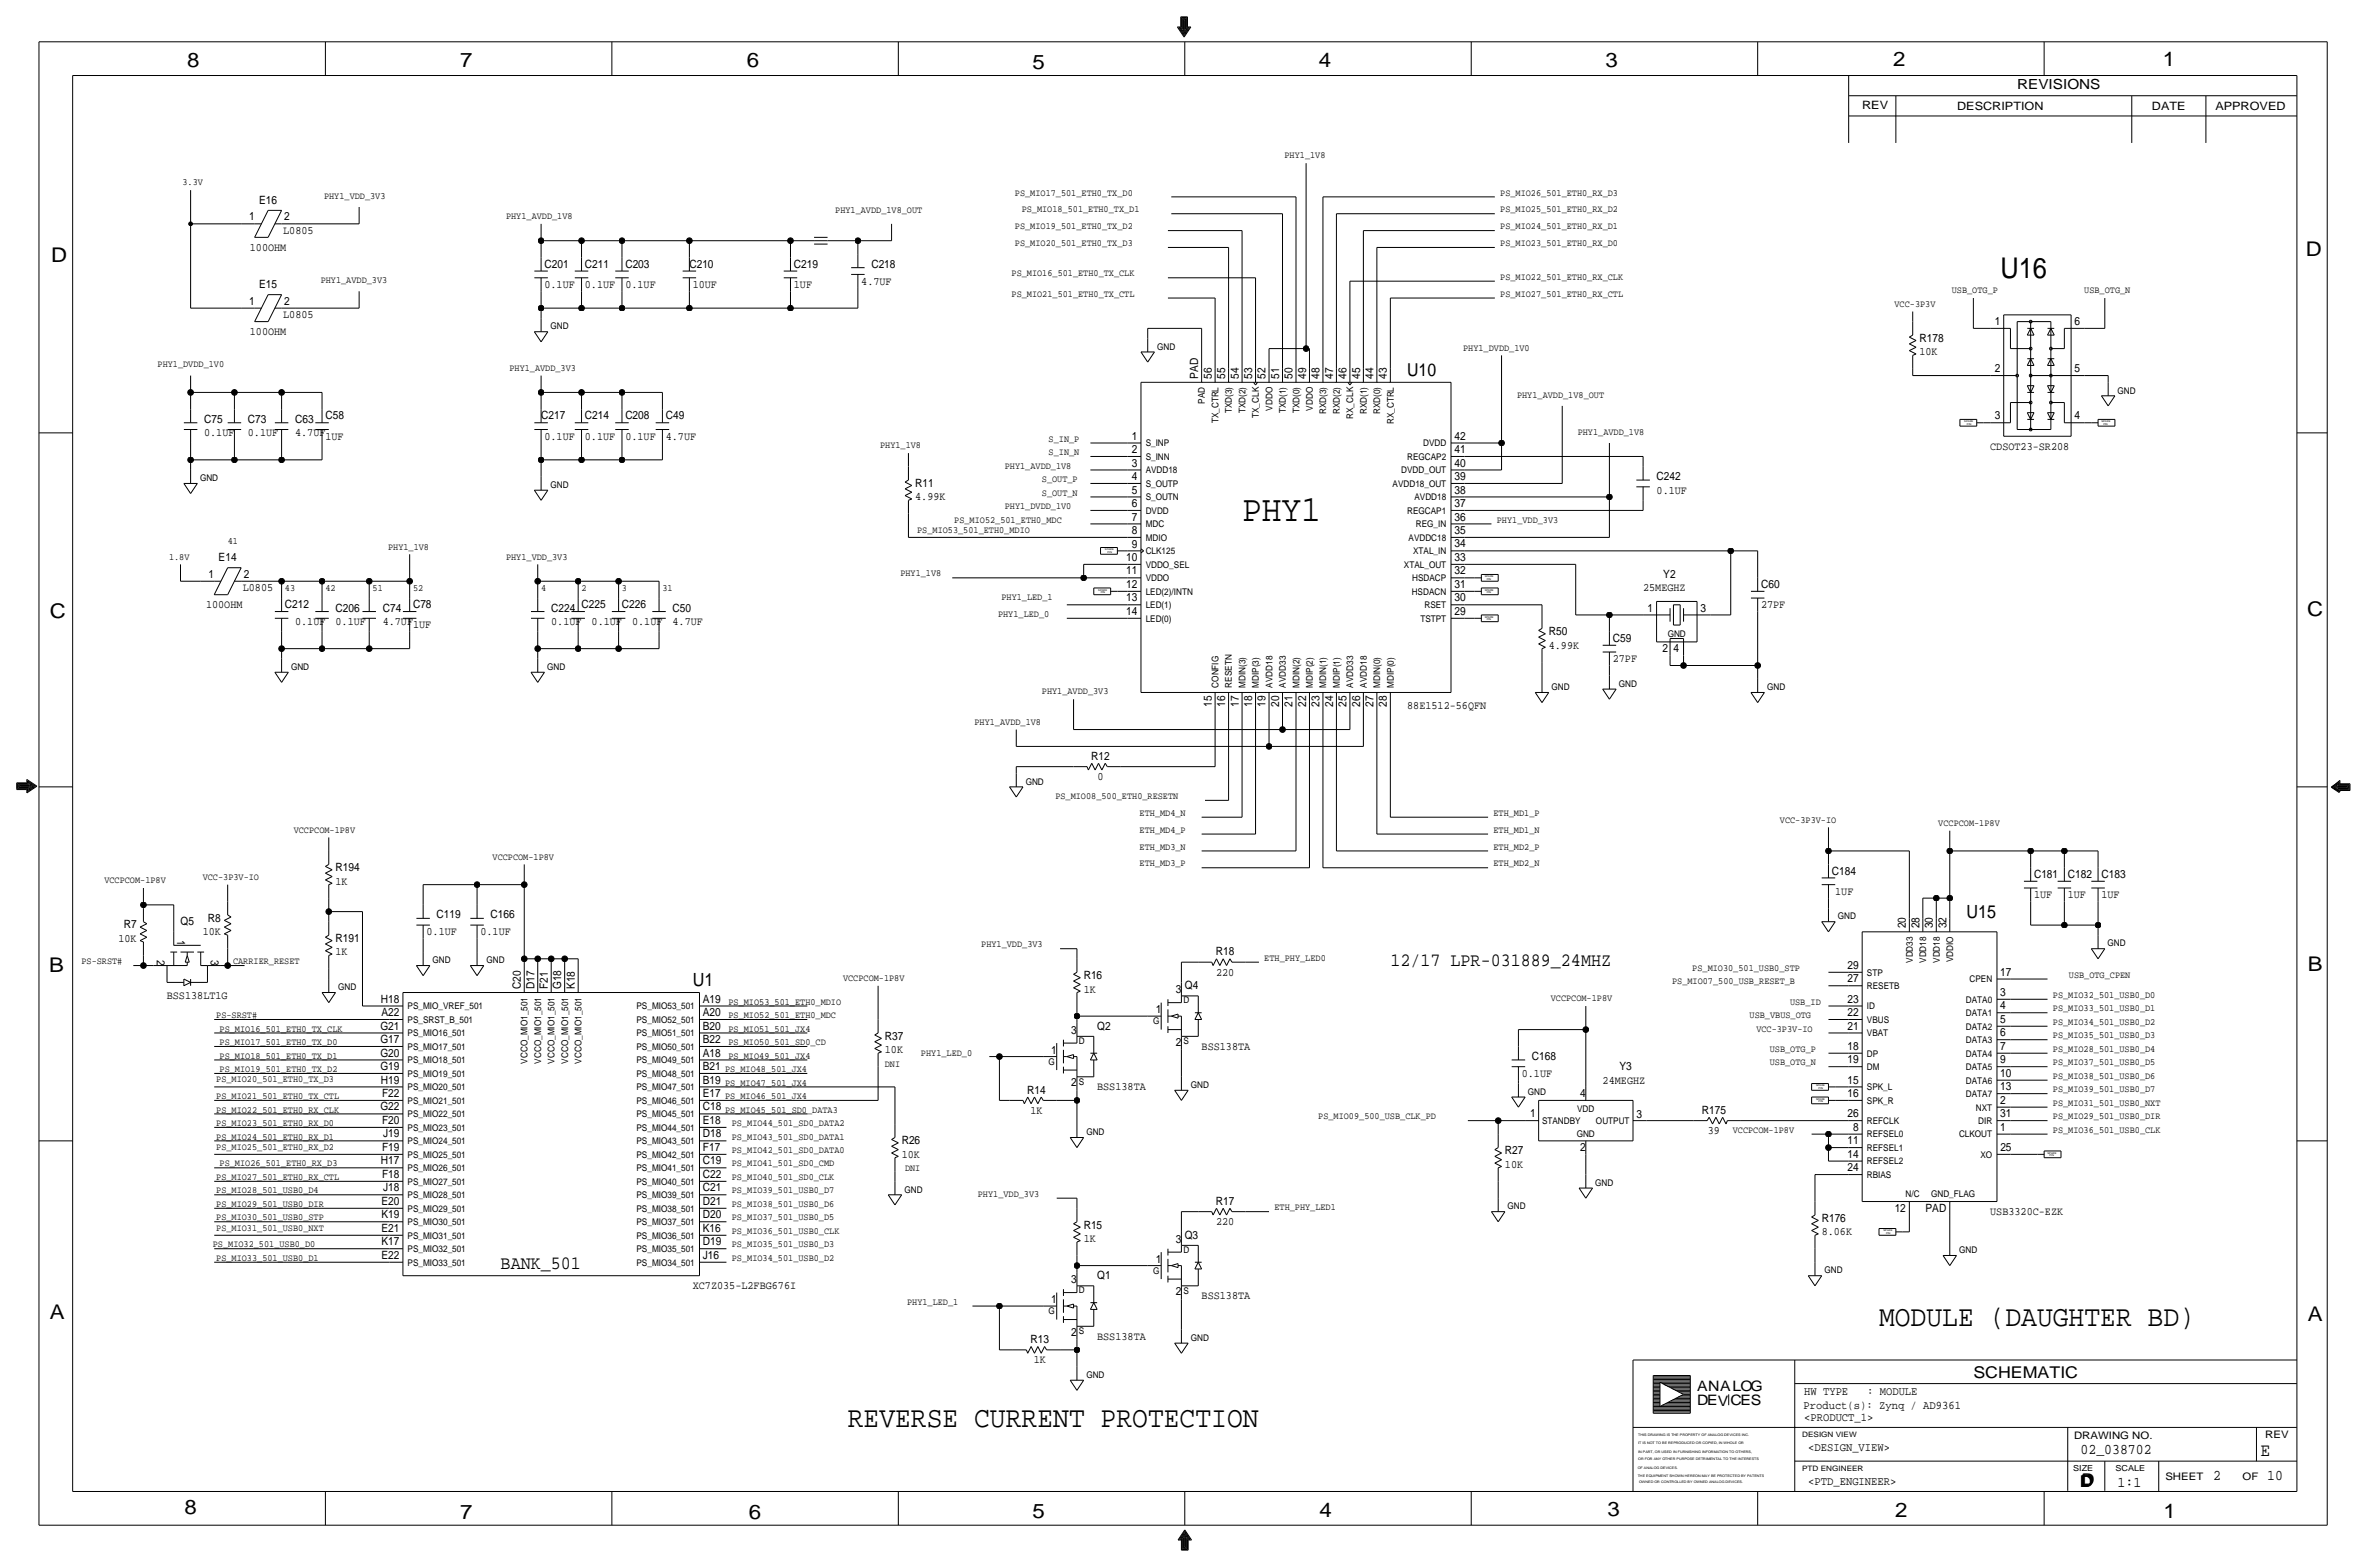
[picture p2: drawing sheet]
<svg xmlns="http://www.w3.org/2000/svg" width="892mm" height="590mm" viewBox="0 0 892 590" stroke-linecap="round" stroke-linejoin="round" font-family="sans-serif">
<defs><g id="words">
<text font-size="13.9" x="468.1" y="196.1">PHY1</text>
<g font-size="11.1">
<text x="708.1" y="499.6">MODULE (DAUGHTER BD)</text>
<text x="319.5" y="537.7">REVERSE CURRENT PROTECTION</text>
</g>
<text font-size="10.8" x="753.8" y="104.6">U16</text>
<g font-size="7.6">
<text x="70.6" y="25.4">8</text>
<text x="173.4" y="25.4">7</text>
<text x="281.4" y="25.1">6</text>
<text x="389.1" y="26.2">5</text>
<text x="497" y="25.4">4</text>
<text x="605" y="25.1">3</text>
<text x="713.4" y="24.9">2</text>
<text x="815" y="24.9">1</text>
<text x="19.3" y="98.8">D</text>
<text x="868.9" y="96.5">D</text>
<text x="18.8" y="232.7">C</text>
<text x="869.4" y="232.1">C</text>
<text x="869.6" y="365.8">B</text>
<text x="18.5" y="366">B</text>
<text x="18.8" y="496.8">A</text>
<text x="869.6" y="497.6">A</text>
<text x="69.6" y="570.5">8</text>
<text x="173.4" y="572.3">7</text>
<text x="282.2" y="572.3">6</text>
<text x="389.1" y="571.7">5</text>
<text x="497.3" y="571.5">4</text>
<text x="605.7" y="571.2">3</text>
<text x="714.2" y="571.5">2</text>
<text x="815.3" y="572">1</text>
</g>
<g font-size="7.1">
<text x="524" y="363.7">12/17 LPR-031889_24MHZ</text>
<text x="188.7" y="478">BANK_501</text>
</g>
<text font-size="7" x="851.9" y="548.4">E</text>
<g font-size="6.8">
<text x="741.1" y="345.9">U15</text>
<text x="261.1" y="371.3">U1</text>
</g>
<text font-size="6.7" x="530.3" y="141.5">U10</text>
<g font-size="6.1">
<text x="743.7" y="518.9">SCHEMATIC</text>
<text x="783.8" y="560.3">D</text>
<text x="784.3" y="559.8">D</text>
</g>
<g font-size="5.6">
<text x="784" y="547.9">02_038702</text>
<text x="834.1" y="557.5">2</text>
<text x="854.4" y="557.5">10</text>
<text x="798" y="560.1">1:1</text>
</g>
<g font-size="5.4">
<text x="639.5" y="524.2">ANALOG</text>
<text x="639.5" y="529.3">DEV</text>
<text x="652.1" y="529.3">CES</text>
</g>
<text font-size="5.2" x="760.2" y="33.5">REVISIONS</text>
<g font-size="4.4">
<text x="679.9" y="525.5">HW TYPE</text>
<text x="703.6" y="525.5">: MODULE</text>
<text x="679.7" y="530.9">Product(s): Zynq / AD9361</text>
<text x="679.9" y="535.2">&lt;PRODUCT_1&gt;</text>
<text x="681.4" y="546.6">&lt;DESIGN_VIEW&gt;</text>
<text x="681.4" y="559.3">&lt;PTD_ENGINEER&gt;</text>
</g>
<g font-size="4.3">
<text x="701.8" y="41.1">REV</text>
<text x="737.6" y="41.4">DESCRIPTION</text>
<text x="811" y="41.4">DATE</text>
<text x="834.8" y="41.4">APPROVED</text>
<text x="97.6" y="76.7">E16</text>
<text x="93.8" y="83.1">1</text>
<text x="107.1" y="83.1">2</text>
<text x="106.7" y="88.1">L0805</text>
<text x="94.2" y="94.5">100OHM</text>
<text x="205.2" y="100.8">C201</text>
<text x="220.4" y="100.8">C211</text>
<text x="235.7" y="100.8">C203</text>
<text x="259.8" y="100.8">C210</text>
<text x="299.2" y="100.8">C219</text>
<text x="328.4" y="100.8">C218</text>
<text x="324.6" y="107.2">4.7UF</text>
<text x="97.6" y="108.5">E15</text>
<text x="205.2" y="108.5">0.1UF</text>
<text x="220.4" y="108.5">0.1UF</text>
<text x="235.7" y="108.5">0.1UF</text>
<text x="261.1" y="108.5">10UF</text>
<text x="299.2" y="108.5">1UF</text>
<text x="93.8" y="114.8">1</text>
<text x="106.7" y="119.9">L0805</text>
<text x="107.1" y="114.8">2</text>
<text x="751.7" y="122.4">1</text>
<text x="781.8" y="122.4">6</text>
<text x="94.2" y="126.2">100OHM</text>
<text x="723.3" y="128.8">R178</text>
<text x="723.3" y="133.9">10K</text>
<text x="451.6" y="142.7" transform="rotate(-90 451.6 142.7)">PAD</text>
<text x="456.6" y="142.7" transform="rotate(-90 456.6 142.7)">56</text>
<text x="461.7" y="142.7" transform="rotate(-90 461.7 142.7)">55</text>
<text x="466.8" y="142.7" transform="rotate(-90 466.8 142.7)">54</text>
<text x="471.9" y="142.7" transform="rotate(-90 471.9 142.7)">53</text>
<text x="477" y="142.7" transform="rotate(-90 477 142.7)">52</text>
<text x="482" y="142.7" transform="rotate(-90 482 142.7)">51</text>
<text x="487.1" y="142.7" transform="rotate(-90 487.1 142.7)">50</text>
<text x="492.2" y="142.7" transform="rotate(-90 492.2 142.7)">49</text>
<text x="497.3" y="142.7" transform="rotate(-90 497.3 142.7)">48</text>
<text x="502.4" y="142.7" transform="rotate(-90 502.4 142.7)">47</text>
<text x="507.4" y="142.7" transform="rotate(-90 507.4 142.7)">46</text>
<text x="512.5" y="142.7" transform="rotate(-90 512.5 142.7)">45</text>
<text x="517.6" y="142.7" transform="rotate(-90 517.6 142.7)">44</text>
<text x="522.7" y="142.7" transform="rotate(-90 522.7 142.7)">43</text>
<text x="751.7" y="140.2">2</text>
<text x="781.8" y="140.2">5</text>
<text x="76.9" y="159.3">C75</text>
<text x="93.4" y="159.3">C73</text>
<text x="111.2" y="159.3">C63</text>
<text x="122.6" y="158">C58</text>
<text x="203.9" y="158">C217</text>
<text x="220.4" y="158">C214</text>
<text x="235.7" y="158">C208</text>
<text x="250.9" y="158">C49</text>
<text x="751.7" y="158">3</text>
<text x="781.8" y="158">4</text>
<text x="76.9" y="164.3">0.1UF</text>
<text x="93.4" y="164.3">0.1UF</text>
<text x="111.2" y="164.3">4.7UF</text>
<text x="122.6" y="165.6">1UF</text>
<text x="205.2" y="165.6">0.1UF</text>
<text x="220.4" y="165.6">0.1UF</text>
<text x="235.7" y="165.6">0.1UF</text>
<text x="250.9" y="165.6">4.7UF</text>
<text x="426.6" y="165.6">1</text>
<text x="548.1" y="165.6">42</text>
<text x="426.6" y="170.7">2</text>
<text x="548.1" y="170.7">41</text>
<text x="750" y="169.4">CDSOT23-SR208</text>
<text x="426.6" y="175.8">3</text>
<text x="548.1" y="175.8">40</text>
<text x="344.9" y="183.4">R11</text>
<text x="426.6" y="180.8">4</text>
<text x="426.6" y="185.9">5</text>
<text x="548.1" y="180.8">39</text>
<text x="548.1" y="185.9">38</text>
<text x="624.3" y="180.8">C242</text>
<text x="624.3" y="185.9">0.1UF</text>
<text x="344.9" y="188.5">4.99K</text>
<text x="426.6" y="191">6</text>
<text x="548.1" y="191">37</text>
<text x="426.6" y="196.1">7</text>
<text x="548.1" y="196.1">36</text>
<text x="426.6" y="201.2">8</text>
<text x="548.1" y="201.2">35</text>
<text x="426.6" y="206.2">9</text>
<text x="548.1" y="206.2">34</text>
<text x="82.4" y="211.3">E14</text>
<text x="424.5" y="211.3">10</text>
<text x="548.1" y="211.3">33</text>
<text x="78.6" y="217.7">1</text>
<text x="91.9" y="217.7">2</text>
<text x="424.5" y="216.4">11</text>
<text x="424.5" y="221.5">12</text>
<text x="548.1" y="216.4">32</text>
<text x="548.1" y="221.5">31</text>
<text x="626.8" y="217.7">Y2</text>
<text x="663.6" y="221.5">C60</text>
<text x="91.5" y="222.8">L0805</text>
<text x="424.5" y="226.6">13</text>
<text x="548.1" y="226.6">30</text>
<text x="619.2" y="222.8">25MEGHZ</text>
<text x="77.7" y="229.1">100OHM</text>
<text x="107.4" y="229.1">C212</text>
<text x="126.4" y="230.4">C206</text>
<text x="144.2" y="230.4">C74</text>
<text x="155.7" y="229.1">C78</text>
<text x="207.7" y="230.4">C224</text>
<text x="219.1" y="229.1">C225</text>
<text x="234.4" y="229.1">C226</text>
<text x="253.4" y="230.4">C50</text>
<text x="424.5" y="231.6">14</text>
<text x="548.1" y="231.6">29</text>
<text x="620.9" y="230.4">1</text>
<text x="640.8" y="230.4">3</text>
<text x="663.7" y="229.1">27PF</text>
<text x="111.2" y="235.5">0.1UF</text>
<text x="126.4" y="235.5">0.1UF</text>
<text x="144.2" y="235.5">4.7UF</text>
<text x="155.7" y="236.7">1UF</text>
<text x="207.7" y="235.5">0.1UF</text>
<text x="223" y="235.5">0.1UF</text>
<text x="238.2" y="235.5">0.1UF</text>
<text x="253.4" y="235.5">4.7UF</text>
<text x="583.6" y="239.3">R50</text>
<text x="583.6" y="244.3">4.99K</text>
<text x="607.8" y="241.8">C59</text>
<text x="626.5" y="245.6">2</text>
<text x="630.6" y="245.6">4</text>
<text x="607.8" y="249.4">27PF</text>
<text x="456.6" y="266.4" transform="rotate(-90 456.6 266.4)">15</text>
<text x="461.7" y="266.4" transform="rotate(-90 461.7 266.4)">16</text>
<text x="466.8" y="266.4" transform="rotate(-90 466.8 266.4)">17</text>
<text x="471.9" y="266.4" transform="rotate(-90 471.9 266.4)">18</text>
<text x="477" y="266.4" transform="rotate(-90 477 266.4)">19</text>
<text x="482" y="266.4" transform="rotate(-90 482 266.4)">20</text>
<text x="487.1" y="266.4" transform="rotate(-90 487.1 266.4)">21</text>
<text x="492.2" y="266.4" transform="rotate(-90 492.2 266.4)">22</text>
<text x="497.3" y="266.4" transform="rotate(-90 497.3 266.4)">23</text>
<text x="502.4" y="266.4" transform="rotate(-90 502.4 266.4)">24</text>
<text x="507.4" y="266.4" transform="rotate(-90 507.4 266.4)">25</text>
<text x="512.5" y="266.4" transform="rotate(-90 512.5 266.4)">26</text>
<text x="517.6" y="266.4" transform="rotate(-90 517.6 266.4)">27</text>
<text x="522.7" y="266.4" transform="rotate(-90 522.7 266.4)">28</text>
<text x="530.3" y="267.2">88E1512-56QFN</text>
<text x="411.2" y="286.3">R12</text>
<text x="413.6" y="293.9">0</text>
<text x="126.4" y="328.2">R194</text>
<text x="690.3" y="329.4">C184</text>
<text x="126.4" y="333.2">1K</text>
<text x="766.5" y="330.7">C181</text>
<text x="779.2" y="330.7">C182</text>
<text x="791.9" y="330.7">C183</text>
<text x="691.6" y="337.1">1UF</text>
<text x="766.5" y="338.3">1UF</text>
<text x="779.2" y="338.3">1UF</text>
<text x="791.9" y="338.3">1UF</text>
<text x="78.4" y="347.2">R8</text>
<text x="164.5" y="345.9">C119</text>
<text x="184.9" y="345.9">C166</text>
<text x="46.6" y="349.8">R7</text>
<text x="66.8" y="354" transform="rotate(90 66.8 354)">1</text>
<text x="68" y="348.5">Q5</text>
<text x="76.4" y="352.3">10K</text>
<text x="160.7" y="352.3">0.1UF</text>
<text x="181.1" y="352.3">0.1UF</text>
<text x="718.3" y="349.8" transform="rotate(-90 718.3 349.8)">20</text>
<text x="723.3" y="349.8" transform="rotate(-90 723.3 349.8)">28</text>
<text x="728.4" y="349.8" transform="rotate(-90 728.4 349.8)">30</text>
<text x="733.5" y="349.8" transform="rotate(-90 733.5 349.8)">32</text>
<text x="44.6" y="354.8">10K</text>
<text x="126.4" y="354.8">R191</text>
<text x="126.4" y="359.9">1K</text>
<text x="458.2" y="359.9">R18</text>
<text x="59.1" y="361.6" transform="rotate(90 59.1 361.6)">2</text>
<text x="79.4" y="361.6" transform="rotate(90 79.4 361.6)">3</text>
<text x="696.2" y="365">29</text>
<text x="408.4" y="368.8">R16</text>
<text x="458.3" y="367.5">220</text>
<text x="696.2" y="370.1">27</text>
<text x="753.8" y="367.6">17</text>
<text x="62.9" y="376.4">BSS138LT1G</text>
<text x="143.6" y="377.7">H18</text>
<text x="196.3" y="372.6" transform="rotate(-90 196.3 372.6)">C20</text>
<text x="201.4" y="372.6" transform="rotate(-90 201.4 372.6)">D17</text>
<text x="206.5" y="372.6" transform="rotate(-90 206.5 372.6)">F21</text>
<text x="211.5" y="372.6" transform="rotate(-90 211.5 372.6)">G18</text>
<text x="216.6" y="372.6" transform="rotate(-90 216.6 372.6)">K18</text>
<text x="264.9" y="377.7">A19</text>
<text x="408.4" y="373.9">1K</text>
<text x="443.1" y="374.1">3</text>
<text x="446.5" y="372.6">Q4</text>
<text x="696.2" y="377.7">23</text>
<text x="753.8" y="375.2">3</text>
<text x="143.8" y="382.8">A22</text>
<text x="264.9" y="382.8">A20</text>
<text x="435.5" y="381.8">1</text>
<text x="696.2" y="382.8">22</text>
<text x="753.8" y="380.3">4</text>
<text x="143.3" y="387.9">G21</text>
<text x="264.9" y="387.9">B20</text>
<text x="403.7" y="389.4">3</text>
<text x="413.5" y="387.9">Q2</text>
<text x="696.2" y="387.9">21</text>
<text x="753.8" y="385.3">5</text>
<text x="143.3" y="392.9">G17</text>
<text x="264.9" y="392.9">B22</text>
<text x="333.5" y="391.7">R37</text>
<text x="443.1" y="394">2</text>
<text x="452.8" y="395.5">BSS138TA</text>
<text x="696.2" y="395.5">18</text>
<text x="753.8" y="395.5">7</text>
<text x="753.8" y="390.4">6</text>
<text x="143.3" y="398">G20</text>
<text x="264.9" y="398">A18</text>
<text x="333.5" y="396.7">10K</text>
<text x="396.1" y="397">1</text>
<text x="577.3" y="399.3">C168</text>
<text x="696.2" y="400.6">19</text>
<text x="753.8" y="400.6">9</text>
<text x="143.3" y="403.1">G19</text>
<text x="264.9" y="403.1">B21</text>
<text x="573.5" y="405.6">0.1UF</text>
<text x="610.3" y="403.1">Y3</text>
<text x="753.8" y="405.6">10</text>
<text x="143.6" y="408.2">H19</text>
<text x="144" y="413.2">F22</text>
<text x="264.9" y="408.2">B19</text>
<text x="264.9" y="413.2">E17</text>
<text x="387.1" y="412">R14</text>
<text x="403.7" y="409.2">2</text>
<text x="413.5" y="410.7">BSS138TA</text>
<text x="595.5" y="413.3">4</text>
<text x="604" y="408.2">24MEGHZ</text>
<text x="696.2" y="413.3">16</text>
<text x="696.2" y="408.2">15</text>
<text x="753.8" y="410.7">13</text>
<text x="143.3" y="418.3">G22</text>
<text x="264.9" y="418.3">C18</text>
<text x="388.3" y="419.6">1K</text>
<text x="641.3" y="419.6">R175</text>
<text x="753.8" y="415.8">2</text>
<text x="144" y="423.4">F20</text>
<text x="264.9" y="423.4">E18</text>
<text x="576.7" y="420.9">1</text>
<text x="616.7" y="421.1">3</text>
<text x="696.2" y="420.9">26</text>
<text x="698.4" y="426">8</text>
<text x="753.8" y="420.9">31</text>
<text x="753.8" y="426">1</text>
<text x="144.4" y="428.5">J19</text>
<text x="264.9" y="428.5">D18</text>
<text x="339.8" y="431">R26</text>
<text x="643.6" y="427.2">39</text>
<text x="696.2" y="431">11</text>
<text x="144" y="433.6">F19</text>
<text x="264.9" y="433.6">F17</text>
<text x="339.8" y="436.1">10K</text>
<text x="567.1" y="434.8">R27</text>
<text x="595.5" y="433.6">2</text>
<text x="696.2" y="436.1">14</text>
<text x="753.8" y="433.6">25</text>
<text x="143.6" y="438.6">H17</text>
<text x="144" y="443.7">F18</text>
<text x="264.9" y="438.6">C19</text>
<text x="264.9" y="443.7">C22</text>
<text x="567.1" y="439.9">10K</text>
<text x="696.2" y="441.2">24</text>
<text x="144.4" y="448.8">J18</text>
<text x="264.9" y="448.8">C21</text>
<text x="143.8" y="453.9">E20</text>
<text x="264.9" y="453.9">D21</text>
<text x="458.2" y="453.9">R17</text>
<text x="143.8" y="459">K19</text>
<text x="264.9" y="459">D20</text>
<text x="458.3" y="461.5">220</text>
<text x="686.5" y="460.2">R176</text>
<text x="714" y="456.4">12</text>
<text x="725.6" y="456.4">PAD</text>
<text x="750" y="457.7">USB3320C-EZK</text>
<text x="143.8" y="464">E21</text>
<text x="264.9" y="464">K16</text>
<text x="408.4" y="462.8">R15</text>
<text x="408.4" y="467.9">1K</text>
<text x="446.5" y="466.6">Q3</text>
<text x="686.5" y="465.3">8.06K</text>
<text x="143.8" y="469.1">K17</text>
<text x="264.9" y="469.1">D19</text>
<text x="443.1" y="468.1">3</text>
<text x="143.8" y="474.2">E22</text>
<text x="264.9" y="474.2">J16</text>
<text x="435.5" y="475.7">1</text>
<text x="261.1" y="485.6">XC7Z035-L2FBG676I</text>
<text x="403.7" y="483.4">3</text>
<text x="413.5" y="481.8">Q1</text>
<text x="396.1" y="491">1</text>
<text x="443.1" y="487.9">2</text>
<text x="452.8" y="489.5">BSS138TA</text>
<text x="403.7" y="503.2">2</text>
<text x="388.4" y="506">R13</text>
<text x="413.5" y="504.7">BSS138TA</text>
<text x="389.6" y="513.6">1K</text>
</g>
<g font-size="3.9">
<text x="781.6" y="542.1">DRAWING NO.</text>
<text x="853.6" y="541.8">REV</text>
<text x="816" y="557.4">SHEET</text>
<text x="845.1" y="557.5">OF</text>
</g>
<g font-size="3.6">
<text x="484.1" y="59.7">PHY1_1V8</text>
<text x="68.8" y="69.9">3.3V</text>
<text x="122.1" y="74.9">PHY1_VDD_3V3</text>
<text x="382.5" y="73.7">PS_MIO17_501_ETH0_TX_D0</text>
<text x="565.4" y="73.7">PS_MIO26_501_ETH0_RX_D3</text>
<text x="190.7" y="82.6">PHY1_AVDD_1V8</text>
<text x="314.8" y="80.3">PHY1_AVDD_1V8_OUT</text>
<text x="385" y="80">PS_MIO18_501_ETH0_TX_D1</text>
<text x="565.4" y="80">PS_MIO25_501_ETH0_RX_D2</text>
<text x="382.5" y="86.4">PS_MIO19_501_ETH0_TX_D2</text>
<text x="565.4" y="86.4">PS_MIO24_501_ETH0_RX_D1</text>
<text x="382.5" y="92.7">PS_MIO20_501_ETH0_TX_D3</text>
<text x="565.4" y="92.7">PS_MIO23_501_ETH0_RX_D0</text>
<text x="120.9" y="106.7">PHY1_AVDD_3V3</text>
<text x="381.2" y="104.1">PS_MIO16_501_ETH0_TX_CLK</text>
<text x="565.4" y="105.4">PS_MIO22_501_ETH0_RX_CLK</text>
<text x="381.2" y="111.8">PS_MIO21_501_ETH0_TX_CTL</text>
<text x="565.4" y="111.8">PS_MIO27_501_ETH0_RX_CTL</text>
<text x="735.5" y="110.5">USB_OTG_P</text>
<text x="785.5" y="110.5">USB_OTG_N</text>
<text x="713.9" y="115.6">VCC-3P3V</text>
<text x="551.4" y="132.1">PHY1_DVDD_1V0</text>
<text x="59.4" y="138.3">PHY1_DVDD_1V0</text>
<text x="192" y="139.7">PHY1_AVDD_3V3</text>
<text x="571.7" y="149.9">PHY1_AVDD_1V8_OUT</text>
<text x="395.2" y="166.4">S_IN_P</text>
<text x="594.6" y="163.8">PHY1_AVDD_1V8</text>
<text x="331.7" y="168.9">PHY1_1V8</text>
<text x="395.2" y="171.4">S_IN_N</text>
<text x="378.7" y="176.5">PHY1_AVDD_1V8</text>
<text x="392.6" y="181.6">S_OUT_P</text>
<text x="378.7" y="191.8">PHY1_DVDD_1V0</text>
<text x="392.6" y="186.7">S_OUT_N</text>
<text x="359.6" y="196.8">PS_MIO52_501_ETH0_MDC</text>
<text x="564.1" y="196.8">PHY1_VDD_3V3</text>
<text x="345.6" y="200.7">PS_MIO53_501_ETH0_MDIO</text>
<text x="85.8" y="205">41</text>
<text x="146.3" y="207">PHY1_1V8</text>
<text x="63.7" y="210.8">1.8V</text>
<text x="190.7" y="210.8">PHY1_VDD_3V3</text>
<text x="339.3" y="217.2">PHY1_1V8</text>
<text x="107.4" y="222.8">43</text>
<text x="122.6" y="222.8">42</text>
<text x="140.4" y="222.8">51</text>
<text x="155.7" y="222.8">52</text>
<text x="203.9" y="222.8">4</text>
<text x="219.2" y="222.8">2</text>
<text x="234.4" y="222.8">3</text>
<text x="249.6" y="222.8">31</text>
<text x="377.4" y="226.1">PHY1_LED_1</text>
<text x="376.1" y="232.4">PHY1_LED_0</text>
<text x="392.6" y="261.6">PHY1_AVDD_3V3</text>
<text x="367.2" y="273">PHY1_AVDD_1V8</text>
<text x="397.7" y="301">PS_MIO08_500_ETH0_RESETN</text>
<text x="429.5" y="307.3">ETH_MD4_N</text>
<text x="562.8" y="307.3">ETH_MD1_P</text>
<text x="670.8" y="309.9">VCC-3P3V-IO</text>
<text x="730.5" y="311.2">VCCPCOM-1P8V</text>
<text x="110.7" y="313.7">VCCPCOM-1P8V</text>
<text x="429.5" y="313.7">ETH_MD4_P</text>
<text x="562.8" y="313.7">ETH_MD1_N</text>
<text x="185.6" y="323.8">VCCPCOM-1P8V</text>
<text x="429.5" y="320">ETH_MD3_N</text>
<text x="562.8" y="320">ETH_MD2_P</text>
<text x="429.5" y="326.4">ETH_MD3_P</text>
<text x="562.8" y="326.4">ETH_MD2_N</text>
<text x="39.3" y="332.7">VCCPCOM-1P8V</text>
<text x="76.4" y="331.5">VCC-3P3V-IO</text>
<text x="369.8" y="356.9">PHY1_VDD_3V3</text>
<text x="30.7" y="363.2">PS-SRST#</text>
<text x="87.8" y="363.2">CARRIER_RESET</text>
<text x="476.5" y="361.9">ETH_PHY_LED0</text>
<text x="637.7" y="365.8">PS_MIO30_501_USB0_STP</text>
<text x="317.7" y="369.6">VCCPCOM-1P8V</text>
<text x="630.1" y="370.8">PS_MIO07_500_USB_RESET_B</text>
<text x="779.7" y="368.3">USB_OTG_CPEN</text>
<text x="584.4" y="377.2">VCCPCOM-1P8V</text>
<text x="773.6" y="375.9">PS_MIO32_501_USB0_D0</text>
<text x="81.5" y="383.5">PS-SRST#</text>
<text x="274.5" y="378.5">PS_MIO53_501_ETH0_MDIO</text>
<text x="274.5" y="383.5">PS_MIO52_501_ETH0_MDC</text>
<text x="659.3" y="383.5">USB_VBUS_OTG</text>
<text x="674.6" y="378.5">USB_ID</text>
<text x="773.6" y="381">PS_MIO33_501_USB0_D1</text>
<text x="82.8" y="388.6">PS_MIO16_501_ETH0_TX_CLK</text>
<text x="274.5" y="388.6">PS_MIO51_501_JX4</text>
<text x="661.9" y="388.6">VCC-3P3V-IO</text>
<text x="773.6" y="386.1">PS_MIO34_501_USB0_D2</text>
<text x="82.8" y="393.7">PS_MIO17_501_ETH0_TX_D0</text>
<text x="274.5" y="393.7">PS_MIO50_501_SD0_CD</text>
<text x="773.6" y="391.2">PS_MIO35_501_USB0_D3</text>
<text x="82.8" y="398.8">PS_MIO18_501_ETH0_TX_D1</text>
<text x="274.5" y="398.8">PS_MIO49_501_JX4</text>
<text x="333.5" y="401.8">DNI</text>
<text x="347.1" y="397.8">PHY1_LED_0</text>
<text x="667" y="396.2">USB_OTG_P</text>
<text x="667" y="401.3">USB_OTG_N</text>
<text x="773.6" y="401.3">PS_MIO37_501_USB0_D5</text>
<text x="773.6" y="396.2">PS_MIO28_501_USB0_D4</text>
<text x="81.5" y="407.7">PS_MIO20_501_ETH0_TX_D3</text>
<text x="82.8" y="403.9">PS_MIO19_501_ETH0_TX_D2</text>
<text x="273.3" y="403.9">PS_MIO48_501_JX4</text>
<text x="773.6" y="406.4">PS_MIO38_501_USB0_D6</text>
<text x="273.3" y="408.9">PS_MIO47_501_JX4</text>
<text x="773.6" y="411.5">PS_MIO39_501_USB0_D7</text>
<text x="81.5" y="414">PS_MIO21_501_ETH0_TX_CTL</text>
<text x="81.5" y="419.1">PS_MIO22_501_ETH0_RX_CLK</text>
<text x="273.3" y="414">PS_MIO46_501_JX4</text>
<text x="273.3" y="419.1">PS_MIO45_501_SD0_DATA3</text>
<text x="773.6" y="416.6">PS_MIO31_501_USB0_NXT</text>
<text x="81.5" y="424.2">PS_MIO23_501_ETH0_RX_D0</text>
<text x="275.8" y="424.2">PS_MIO44_501_SD0_DATA2</text>
<text x="496.8" y="421.6">PS_MIO09_500_USB_CLK_PD</text>
<text x="773.6" y="421.6">PS_MIO29_501_USB0_DIR</text>
<text x="81.5" y="429.3">PS_MIO24_501_ETH0_RX_D1</text>
<text x="275.8" y="429.3">PS_MIO43_501_SD0_DATA1</text>
<text x="653" y="426.7">VCCPCOM-1P8V</text>
<text x="773.6" y="426.7">PS_MIO36_501_USB0_CLK</text>
<text x="81.5" y="433.1">PS_MIO25_501_ETH0_RX_D2</text>
<text x="275.8" y="434.3">PS_MIO42_501_SD0_DATA0</text>
<text x="82.8" y="439.4">PS_MIO26_501_ETH0_RX_D3</text>
<text x="275.8" y="439.4">PS_MIO41_501_SD0_CMD</text>
<text x="341.1" y="441.2">DNI</text>
<text x="81.5" y="444.5">PS_MIO27_501_ETH0_RX_CTL</text>
<text x="81.5" y="449.6">PS_MIO28_501_USB0_D4</text>
<text x="275.8" y="449.6">PS_MIO39_501_USB0_D7</text>
<text x="275.8" y="444.5">PS_MIO40_501_SD0_CLK</text>
<text x="81.5" y="454.7">PS_MIO29_501_USB0_DIR</text>
<text x="275.8" y="454.7">PS_MIO38_501_USB0_D6</text>
<text x="368.5" y="450.8">PHY1_VDD_3V3</text>
<text x="480.3" y="455.9">ETH_PHY_LED1</text>
<text x="81.5" y="459.7">PS_MIO30_501_USB0_STP</text>
<text x="275.8" y="459.7">PS_MIO37_501_USB0_D5</text>
<text x="81.5" y="463.6">PS_MIO31_501_USB0_NXT</text>
<text x="275.8" y="464.8">PS_MIO36_501_USB0_CLK</text>
<text x="80.2" y="469.9">PS_MIO32_501_USB0_D0</text>
<text x="275.8" y="469.9">PS_MIO35_501_USB0_D3</text>
<text x="81.5" y="475">PS_MIO33_501_USB0_D1</text>
<text x="275.8" y="475">PS_MIO34_501_USB0_D2</text>
<text x="341.8" y="491.5">PHY1_LED_1</text>
</g>
<g font-size="3.5">
<text x="207.5" y="124.1">GND</text>
<text x="436.1" y="131.7">GND</text>
<text x="798" y="148.2">GND</text>
<text x="454.1" y="152.1" transform="rotate(-90 454.1 152.1)">PAD</text>
<text x="464.3" y="155.7" transform="rotate(-90 464.3 155.7)">TXD(3)</text>
<text x="469.3" y="155.7" transform="rotate(-90 469.3 155.7)">TXD(2)</text>
<text x="479.5" y="154.7" transform="rotate(-90 479.5 154.7)">VDDO</text>
<text x="484.6" y="155.7" transform="rotate(-90 484.6 155.7)">TXD(1)</text>
<text x="489.7" y="155.7" transform="rotate(-90 489.7 155.7)">TXD(0)</text>
<text x="494.7" y="154.7" transform="rotate(-90 494.7 154.7)">VDDO</text>
<text x="459.2" y="159.5" transform="rotate(-90 459.2 159.5)">TX_CTRL</text>
<text x="474.4" y="157.5" transform="rotate(-90 474.4 157.5)">TX_CLK</text>
<text x="499.8" y="156.1" transform="rotate(-90 499.8 156.1)">RXD(3)</text>
<text x="504.9" y="156.1" transform="rotate(-90 504.9 156.1)">RXD(2)</text>
<text x="510" y="157.8" transform="rotate(-90 510 157.8)">RX_CLK</text>
<text x="515.1" y="156.1" transform="rotate(-90 515.1 156.1)">RXD(1)</text>
<text x="520.1" y="156.1" transform="rotate(-90 520.1 156.1)">RXD(0)</text>
<text x="525.2" y="159.8" transform="rotate(-90 525.2 159.8)">RX_CTRL</text>
<text x="431.7" y="173.2">S_INN</text>
<text x="431.7" y="168.1">S_INP</text>
<text x="530.3" y="173.2">REGCAP2</text>
<text x="536.3" y="168.1">DVDD</text>
<text x="431.7" y="178.3">AVDD18</text>
<text x="528.1" y="178.3">DVDD_OUT</text>
<text x="75.4" y="181.3">GND</text>
<text x="207.5" y="183.8">GND</text>
<text x="431.7" y="183.4">S_OUTP</text>
<text x="524.8" y="183.4">AVDD18_OUT</text>
<text x="431.7" y="188.5">S_OUTN</text>
<text x="533" y="188.5">AVDD18</text>
<text x="431.7" y="193.5">DVDD</text>
<text x="530.3" y="193.6">REGCAP1</text>
<text x="431.7" y="203.7">MDIO</text>
<text x="431.7" y="198.6">MDC</text>
<text x="530.8" y="203.7">AVDDC18</text>
<text x="533.5" y="198.6">REG_IN</text>
<text x="431.7" y="208.8">CLK125</text>
<text x="532.5" y="208.8">XTAL_IN</text>
<text x="431.7" y="213.9">VDDO_SEL</text>
<text x="529.1" y="213.9">XTAL_OUT</text>
<text x="431.7" y="218.9">VDDO</text>
<text x="532.2" y="219">HSDACP</text>
<text x="431.7" y="224">LED(2)/INTN</text>
<text x="532" y="224">HSDACN</text>
<text x="431.7" y="229.1">LED(1)</text>
<text x="536.8" y="229.1">RSET</text>
<text x="431.7" y="234.2">LED(0)</text>
<text x="535.3" y="234.2">TSTPT</text>
<text x="628.5" y="240">GND</text>
<text x="109.7" y="252.4">GND</text>
<text x="206.2" y="252.4">GND</text>
<text x="459.2" y="259.1" transform="rotate(-90 459.2 259.1)">CONFIG</text>
<text x="464.3" y="259.1" transform="rotate(-90 464.3 259.1)">RESETN</text>
<text x="469.3" y="259.1" transform="rotate(-90 469.3 259.1)">MDIN(3)</text>
<text x="474.4" y="259.1" transform="rotate(-90 474.4 259.1)">MDIP(3)</text>
<text x="479.5" y="259" transform="rotate(-90 479.5 259)">AVDD18</text>
<text x="484.6" y="259.1" transform="rotate(-90 484.6 259.1)">AVDD33</text>
<text x="489.7" y="259.1" transform="rotate(-90 489.7 259.1)">MDIN(2)</text>
<text x="494.7" y="259.1" transform="rotate(-90 494.7 259.1)">MDIP(2)</text>
<text x="499.8" y="259.1" transform="rotate(-90 499.8 259.1)">MDIN(1)</text>
<text x="504.9" y="259.1" transform="rotate(-90 504.9 259.1)">MDIP(1)</text>
<text x="510" y="259.1" transform="rotate(-90 510 259.1)">AVDD33</text>
<text x="515.1" y="259" transform="rotate(-90 515.1 259)">AVDD18</text>
<text x="520.1" y="259.1" transform="rotate(-90 520.1 259.1)">MDIN(0)</text>
<text x="525.2" y="259.1" transform="rotate(-90 525.2 259.1)">MDIP(0)</text>
<text x="584.7" y="260">GND</text>
<text x="610.1" y="258.7">GND</text>
<text x="665.9" y="260">GND</text>
<text x="386.5" y="295.6">GND</text>
<text x="692.6" y="346.4">GND</text>
<text x="794.2" y="356.5">GND</text>
<text x="163" y="362.9">GND</text>
<text x="183.3" y="362.9">GND</text>
<text x="720.8" y="362.7" transform="rotate(-90 720.8 362.7)">VDD33</text>
<text x="725.9" y="362.7" transform="rotate(-90 725.9 362.7)">VDD18</text>
<text x="731" y="362.7" transform="rotate(-90 731 362.7)">VDD18</text>
<text x="736" y="362.6" transform="rotate(-90 736 362.6)">VDDIO</text>
<text x="703.5" y="367.5">STP</text>
<text x="742.2" y="370.1">CPEN</text>
<text x="127.5" y="373">GND</text>
<text x="446" y="378">D</text>
<text x="703.5" y="372.6">RESETB</text>
<text x="740.8" y="377.7">DATA0</text>
<text x="153.6" y="380.2">PS_MIO_VREF_501</text>
<text x="239.9" y="380.2">PS_MIO53_501</text>
<text x="703.5" y="380.2">ID</text>
<text x="740.8" y="382.8">DATA1</text>
<text x="153.6" y="385.3">PS_SRST_B_501</text>
<text x="239.9" y="385.3">PS_MIO52_501</text>
<text x="434.5" y="385.8">G</text>
<text x="703.5" y="385.3">VBUS</text>
<text x="740.8" y="387.9">DATA2</text>
<text x="153.6" y="390.4">PS_MIO16_501</text>
<text x="153.6" y="395.5">PS_MIO17_501</text>
<text x="239.9" y="395.5">PS_MIO50_501</text>
<text x="239.9" y="390.4">PS_MIO51_501</text>
<text x="406.6" y="393.2">D</text>
<text x="446" y="393.4">S</text>
<text x="703.5" y="390.4">VBAT</text>
<text x="740.8" y="392.9">DATA3</text>
<text x="153.6" y="400.6">PS_MIO18_501</text>
<text x="198.8" y="400.7" transform="rotate(-90 198.8 400.7)">VCCO_MIO1_501</text>
<text x="203.9" y="400.7" transform="rotate(-90 203.9 400.7)">VCCO_MIO1_501</text>
<text x="209" y="400.7" transform="rotate(-90 209 400.7)">VCCO_MIO1_501</text>
<text x="214.1" y="400.7" transform="rotate(-90 214.1 400.7)">VCCO_MIO1_501</text>
<text x="219.2" y="400.7" transform="rotate(-90 219.2 400.7)">VCCO_MIO1_501</text>
<text x="239.9" y="400.6">PS_MIO49_501</text>
<text x="395.2" y="401.1">G</text>
<text x="703.5" y="398">DP</text>
<text x="740.8" y="398">DATA4</text>
<text x="153.6" y="405.6">PS_MIO19_501</text>
<text x="239.9" y="405.6">PS_MIO48_501</text>
<text x="703.5" y="403.1">DM</text>
<text x="740.8" y="403.1">DATA5</text>
<text x="153.6" y="410.7">PS_MIO20_501</text>
<text x="239.9" y="410.7">PS_MIO47_501</text>
<text x="406.6" y="408.7">S</text>
<text x="448.8" y="409.9">GND</text>
<text x="575.8" y="412.4">GND</text>
<text x="703.5" y="410.7">SPK_L</text>
<text x="740.8" y="413.3">DATA7</text>
<text x="740.8" y="408.2">DATA6</text>
<text x="153.6" y="415.8">PS_MIO21_501</text>
<text x="239.9" y="415.8">PS_MIO46_501</text>
<text x="594.4" y="418.8">VDD</text>
<text x="703.5" y="415.8">SPK_R</text>
<text x="744.6" y="418.3">NXT</text>
<text x="153.6" y="420.9">PS_MIO22_501</text>
<text x="153.6" y="426">PS_MIO23_501</text>
<text x="239.9" y="426">PS_MIO44_501</text>
<text x="239.9" y="420.9">PS_MIO45_501</text>
<text x="581.1" y="423.4">STANDBY</text>
<text x="601.4" y="423.4">OUTPUT</text>
<text x="703.5" y="423.4">REFCLK</text>
<text x="745.5" y="423.4">DIR</text>
<text x="153.6" y="431">PS_MIO24_501</text>
<text x="239.9" y="431">PS_MIO43_501</text>
<text x="409.4" y="427.6">GND</text>
<text x="594.2" y="428.5">GND</text>
<text x="703.5" y="428.5">REFSEL0</text>
<text x="738.3" y="428.5">CLKOUT</text>
<text x="153.6" y="436.1">PS_MIO25_501</text>
<text x="239.9" y="436.1">PS_MIO42_501</text>
<text x="703.5" y="433.6">REFSEL1</text>
<text x="746.3" y="436.1">XO</text>
<text x="153.6" y="441.2">PS_MIO26_501</text>
<text x="239.9" y="441.2">PS_MIO41_501</text>
<text x="703.5" y="443.7">RBIAS</text>
<text x="703.5" y="438.7">REFSEL2</text>
<text x="153.6" y="446.3">PS_MIO27_501</text>
<text x="239.9" y="446.3">PS_MIO40_501</text>
<text x="340.8" y="449.2">GND</text>
<text x="601.2" y="446.7">GND</text>
<text x="153.6" y="451.4">PS_MIO28_501</text>
<text x="239.9" y="451.4">PS_MIO39_501</text>
<text x="568.1" y="455.6">GND</text>
<text x="718.1" y="450.9">N/C</text>
<text x="727.7" y="450.9">GND_FLAG</text>
<text x="153.6" y="456.4">PS_MIO29_501</text>
<text x="153.6" y="461.5">PS_MIO30_501</text>
<text x="239.9" y="461.5">PS_MIO37_501</text>
<text x="239.9" y="456.4">PS_MIO38_501</text>
<text x="153.6" y="466.6">PS_MIO31_501</text>
<text x="239.9" y="466.6">PS_MIO36_501</text>
<text x="153.6" y="471.7">PS_MIO32_501</text>
<text x="239.9" y="471.7">PS_MIO35_501</text>
<text x="446" y="471.9">D</text>
<text x="738.3" y="472.1">GND</text>
<text x="153.6" y="476.8">PS_MIO33_501</text>
<text x="239.9" y="476.8">PS_MIO34_501</text>
<text x="434.5" y="479.8">G</text>
<text x="687.5" y="479.7">GND</text>
<text x="406.6" y="487.2">D</text>
<text x="446" y="487.4">S</text>
<text x="395.2" y="495">G</text>
<text x="406.6" y="502.7">S</text>
<text x="448.8" y="505.1">GND</text>
<text x="409.4" y="519.1">GND</text>
</g>
<g font-size="3.1">
<text x="781.3" y="554">SIZE</text>
<text x="797.3" y="554">SCALE</text>
</g>
<g font-size="2.8">
<text x="679.1" y="541.3">DESIGN VIEW</text>
<text x="679.1" y="554">PTD ENGINEER</text>
</g>
<g font-size="1.3">
<text x="617.3" y="541.1">THIS DRAWING IS THE PROPERTY OF ANALOG DEVICES INC.</text>
<text x="617.3" y="543.9">IT IS NOT TO BE REPRODUCED OR COPIED, IN WHOLE OR</text>
<text x="617.3" y="547.2">IN PART, OR USED IN FURNISHING INFORMATION TO OTHERS,</text>
<text x="617.3" y="550">OR FOR ANY OTHER PURPOSE DETRIMENTAL TO THE INTERESTS</text>
<text x="617.2" y="553.2">OF ANALOG DEVICES.</text>
<text x="617.2" y="556.3">THE EQUIPMENT SHOWN HEREON MAY BE PROTECTED BY PATENTS</text>
<text x="617.7" y="558.8">OWNED OR CONTROLLED BY OWNED ANALOG DEVICES.</text>
</g>
<g font-size=".9">
<text x="740.3" y="159">SPARE</text>
<text x="741.2" y="160">PIN</text>
<text x="791.9" y="159">SPARE</text>
<text x="792.7" y="160">PIN</text>
<text x="416.4" y="207.3">SPARE</text>
<text x="417.4" y="208.3">PIN</text>
<text x="559.5" y="217.4">SPARE</text>
<text x="560.3" y="218.4">PIN</text>
<text x="413.9" y="222.5">SPARE</text>
<text x="414.8" y="223.5">PIN</text>
<text x="559.5" y="222.5">SPARE</text>
<text x="560.3" y="223.5">PIN</text>
<text x="559.5" y="232.7">SPARE</text>
<text x="560.3" y="233.7">PIN</text>
<text x="684.4" y="409.2">SPARE</text>
<text x="685.3" y="410.2">PIN</text>
<text x="684.4" y="414.3">SPARE</text>
<text x="685.3" y="415.3">PIN</text>
<text x="771.6" y="434.6">SPARE</text>
<text x="772.4" y="435.6">PIN</text>
<text x="709.8" y="463.8">SPARE</text>
<text x="710.7" y="464.8">PIN</text>
</g>
</g></defs>
<g fill="none" stroke="#000" stroke-width=".38">
<path d="M14.7 15.7v558.8zM14.7 15.7h862.3zM122.6 15.7v12.7zM230.6 15.7v12.7zM338.5 15.7v12.7zM443.7 10.2h1.3zM443.7 10.2l2.5 3.8zM444.2 10.4h1zM444.2 10.4l2 3.1zM444.7 10.7l1.5 2.3zM444.7 10.7h.8zM445 6.4h2.5z"/>
<path d="M445 6.4v3.8zM445.2 6.6v3.8zM445.2 6.6h2zM445.2 10.9h.5zM445.2 10.9l1 1.5zM445.5 6.9v3.8zM445.5 6.9h1.5zM445.7 11.2l.5 .7zM445.7 11.2h.3zM445.7 7.1v3.8zM445.7 7.1h1zM446 7.4v3.8z"/>
<path d="M446 7.4h.5zM446.2 7.6v4.1zM446.5 11.2h.2zM446.5 7.4v3.8zM446.5 15.7v12.7zM446.7 10.9h.5zM446.7 11.2l-.5 .7zM446.7 7.1v3.8zM447 10.7h.8zM447 6.9v3.8zM447.2 10.4h1.1zM447.2 6.6v3.8z"/>
<path d="M447.2 10.9l-1 1.5zM447.5 10.2h1.3zM447.5 6.4v3.8zM447.8 10.7l-1.6 2.3zM448.3 10.4l-2.1 3.1zM448.8 10.2l-2.6 3.8zM554.4 15.7v12.7zM662.4 15.7v12.7zM770.3 15.7v12.7zM877 15.7v558.8zM27.4 28.4h838.2zM27.4 28.4v533.4z"/>
<path d="M696.7 36.1h168.9zM696.7 28.4v25.4zM714.5 36.1v17.7zM803.4 36.1v17.7zM831.3 36.1v17.7zM865.6 28.4v533.4zM696.7 43.7h168.9zM71.8 71.6v12.7zM101 79.2l-5 10.2zM101 79.2h5.1zM106.1 79.2l-5.1 10.2zM135.3 78v6.3z"/>
<path d="M441.4 74.2h47zM488.4 74.2v64.7zM492.2 61.5v69.8zM498.6 74.2h64.7zM498.6 74.2v64.7zM71.8 84.3v31.8zM71.8 84.3h19.1zM90.9 84.3h5.1zM96 89.4h5zM96 84.3h2.5zM103.6 84.3h2.5zM106.1 84.3h5.1z"/>
<path d="M111.2 84.3h24.1zM203.9 84.3v6.4zM203.9 90.7v6.3zM203.9 97v5.1zM203.9 90.7h15.3zM219.2 90.7v6.3zM219.2 97v5.1zM219.2 90.7h15.2zM234.4 90.7h25.4zM234.4 90.7v6.3zM234.4 97v5.1zM259.8 90.7h38.1z"/>
<path d="M259.8 90.7v6.3zM259.8 97v5.1zM297.9 90.7h8.9zM297.9 90.7v6.3zM297.9 97v5.1zM306.8 90.7h5.1zM306.8 89.4h5.1zM306.8 91.9h5.1zM311.9 90.7h11.4zM323.3 90.7h12.7zM323.3 90.7v5.1zM323.3 95.8v5z"/>
<path d="M336 84.3v6.4zM440.1 93.2h22.9zM440.1 86.9h28zM441.4 80.5h41.9zM463 93.2v45.7zM468.1 86.9v52zM483.3 80.5v58.4zM503.6 80.5h59.7zM503.6 80.5v58.4zM513.8 86.9h49.5zM513.8 86.9v52zM518.9 93.2h44.4z"/>
<path d="M518.9 93.2v45.7zM71.8 116.1h19.1zM90.9 116.1h5.1zM96 116.1h2.5zM101 111l-5 10.2zM101 111h5.1zM103.6 116.1h2.5zM106.1 116.1h5.1zM106.1 111l-5.1 10.2zM111.2 116.1h24.1zM135.3 109.7v6.4zM201.4 102.1h5.1z"/>
<path d="M201.4 104.6h5.1zM203.9 109.7v6.4zM203.9 116.1v3.8zM203.9 119.9v5.1zM203.9 104.6v5.1zM203.9 116.1h15.3zM216.6 102.1h5.1zM216.6 104.6h5.1zM219.2 109.7v6.4zM219.2 104.6v5.1zM219.2 116.1h15.2zM231.9 102.1h5z"/>
<path d="M231.9 104.6h5zM234.4 116.1h25.4zM234.4 109.7v6.4zM234.4 104.6v5.1zM257.3 102.1h5zM257.3 104.6h5zM259.8 116.1h38.1zM259.8 109.7v6.4zM259.8 104.6v5.1zM295.4 102.1h5zM295.4 104.6h5zM297.9 109.7v6.4z"/>
<path d="M297.9 104.6v5.1zM297.9 116.1h25.4zM320.8 100.8h5zM320.8 103.4h5zM323.3 108.5v7.6zM323.3 103.4v5.1zM440.1 104.6h33.1zM440.1 112.3h17.8zM457.9 112.3v26.6zM473.2 104.6v34.3zM508.7 105.9h54.6zM508.7 105.9v33z"/>
<path d="M524 112.3h39.3zM524 112.3v26.6zM720.8 117.3v3.9zM743.7 112.3v11.4zM755.1 118.6h25.4zM755.1 118.6v45.7zM780.5 118.6v45.7zM793.2 112.3v11.4zM96 121.2h5zM201.4 125l2.5 3.8zM201.4 125h5.1zM206.5 125l-2.6 3.8z"/>
<path d="M430 132.6h5.1zM430 132.6l2.5 3.8zM432.5 123.7h20.3zM432.5 123.7v3.8zM432.5 127.5v5.1zM435.1 132.6l-2.6 3.8zM452.8 123.7v15.2zM452.8 138.9v5.1zM457.9 138.9v5.1zM463 138.9v5.1zM468.1 138.9v5.1zM473.2 138.9v5.1z"/>
<path d="M478.2 131.3h14zM478.2 131.3v7.6zM478.2 138.9v5.1zM483.3 138.9v5.1zM488.4 138.9v5.1zM492.2 131.3h1.3zM493.5 131.3v7.6zM493.5 138.9v5.1zM498.6 138.9v5.1zM503.6 138.9v5.1zM508.7 138.9v5.1zM513.8 138.9v5.1z"/>
<path d="M518.9 138.9v5.1zM524 138.9v5.1zM565.9 133.9v33zM719.5 127l1.3-.8zM719.5 129.5l2.6-1.2zM719.5 132.1l2.6-1.3zM719.5 127l2.6 1.3zM719.5 129.5l2.6 1.3zM719.5 132.1l2.6 1.2zM720.8 138.9v2.6zM720.8 133.9v5zM720.8 121.2v5z"/>
<path d="M720.8 133.9l1.3-.5zM743.7 123.7h6.3zM750 123.7h5.1zM755.1 123.7h2.5zM757.6 123.7v7.6zM757.6 131.3h7.7zM760.2 121.2h5.1zM760.2 121.2v20.3zM764 137.7h2.5zM764 135.1h2.5zM764 126.2h2.5zM764 123.7h2.5z"/>
<path d="M765.3 135.1l1.2 2.6zM765.3 135.1l-1.3 2.6zM765.3 123.7l1.2 2.5zM765.3 123.7l-1.3 2.5zM765.3 121.2h7.6zM765.3 121.2v40.6zM771.6 137.7h2.5zM771.6 135.1h2.5zM771.6 126.2h2.5zM771.6 123.7h2.5zM772.9 135.1l-1.3 2.6zM772.9 123.7l-1.3 2.5z"/>
<path d="M772.9 131.3h5.1zM772.9 121.2v40.6zM772.9 135.1l1.2 2.6zM772.9 123.7l1.2 2.5zM778 123.7h2.5zM778 123.7v7.6zM780.5 123.7h5.1zM785.6 123.7h7.6zM69.3 159.3h5.1zM71.8 141.5v6.3zM71.8 147.8v6.4zM71.8 154.2v5.1z"/>
<path d="M71.8 147.8h16.5zM85.8 159.3h5.1zM88.3 147.8v6.4zM88.3 154.2v5.1zM88.3 147.8h17.8zM103.6 159.3h5.1zM106.1 147.8h15.3zM106.1 147.8v6.4zM106.1 154.2v5.1zM118.8 159.3h5.1zM121.4 147.8v6.4zM121.4 154.2v5.1z"/>
<path d="M201.4 159.3h5.1zM203.9 141.5v6.3zM203.9 147.8v6.4zM203.9 154.2v5.1zM203.9 147.8h15.3zM216.6 159.3h5.1zM219.2 147.8v6.4zM219.2 154.2v5.1zM219.2 147.8h15.2zM231.9 159.3h5zM234.4 147.8v6.4zM234.4 154.2v5.1z"/>
<path d="M234.4 147.8h15.2zM247.1 159.3h5.1zM249.6 147.8v6.4zM249.6 154.2v5.1zM430 144h116.8zM430 144v116.9zM472.4 144l.8 1zM473.9 144l-.7 1zM507.9 144l.8 1zM509.5 144l-.8 1zM546.8 144v116.9zM588.7 152.9v29.2z"/>
<path d="M720.8 141.5h29.2zM738.6 158h6.3zM738.6 158v2.5zM744.9 159.3h2.6zM744.9 158v2.5zM747.5 159.3h2.5zM750 159.3h5.1zM750 141.5h5.1zM755.1 159.3h2.5zM755.1 141.5h5.1zM757.6 151.6v7.7zM757.6 151.6h7.7z"/>
<path d="M760.2 141.5v20.3zM764 158h2.5zM764 155.4l1.3 2.6zM764 155.4h2.5zM764 145.3l1.3 2.5zM764 145.3h2.5zM764 147.8h2.5zM765.3 141.5h15.2zM766.5 155.4l-1.2 2.6zM766.5 145.3l-1.2 2.5zM771.6 155.4l1.3 2.6zM771.6 145.3l1.3 2.5z"/>
<path d="M771.6 158h2.5zM771.6 155.4h2.5zM771.6 147.8h2.5zM771.6 145.3h2.5zM772.9 151.6h5.1zM774.1 155.4l-1.2 2.6zM774.1 145.3l-1.2 2.5zM778 159.3h2.5zM778 151.6v7.7zM780.5 141.5h5.1zM780.5 159.3h5.1zM785.6 141.5h8.9z"/>
<path d="M785.6 159.3h2.5zM788.1 159.3h2.6zM790.7 158h6.3zM790.7 158v2.5zM791.9 149.1l2.6 3.8zM791.9 149.1h5.1zM794.5 141.5v2.5zM794.5 144v5.1zM797 158v2.5zM797 149.1l-2.5 3.8zM14.7 163.1h12.7zM69.3 161.8h5.1z"/>
<path d="M71.8 166.9v6.3zM71.8 173.2v3.8zM71.8 177v5.1zM71.8 161.8v5.1zM71.8 173.2h16.5zM85.8 161.8h5.1zM88.3 173.2h17.8zM88.3 166.9v6.3zM88.3 161.8v5.1zM103.6 161.8h5.1zM106.1 173.2h15.3zM106.1 166.9v6.3z"/>
<path d="M106.1 161.8v5.1zM118.8 161.8h5.1zM121.4 166.9v6.3zM121.4 161.8v5.1zM201.4 161.8h5.1zM203.9 166.9v6.3zM203.9 173.2v6.4zM203.9 179.6v5.1zM203.9 161.8v5.1zM203.9 173.2h15.3zM216.6 161.8h5.1zM219.2 166.9v6.3z"/>
<path d="M219.2 161.8v5.1zM219.2 173.2h15.2zM231.9 161.8h5zM234.4 166.9v6.3zM234.4 161.8v5.1zM234.4 173.2h15.2zM247.1 161.8h5.1zM249.6 166.9v6.3zM249.6 161.8v5.1zM342.3 170.7v5.1zM342.3 175.8v5zM410.9 177h14z"/>
<path d="M410.9 166.9h14zM410.9 172h14zM424.9 177h5.1zM424.9 172h5.1zM424.9 166.9h5.1zM546.8 166.9h5.1zM546.8 172h5.1zM546.8 177h5.1zM551.9 172h67.3zM551.9 177h14zM551.9 166.9h14zM565.9 166.9v10.1z"/>
<path d="M606.5 166.9v20.3zM619.2 172v3.8zM619.2 175.8v5zM738.6 160.5h6.3zM755.1 164.3h25.4zM760.2 161.8h12.7zM790.7 160.5h6.3zM865.6 163.1h11.4zM69.3 182.1h5.1zM69.3 182.1l2.5 3.8zM74.4 182.1l-2.6 3.8zM201.4 184.7l2.5 3.8z"/>
<path d="M201.4 184.7h5.1zM206.5 184.7l-2.6 3.8zM341.1 181.6l1.2-.8zM341.1 184.1l2.5-1.2zM341.1 186.7l2.5-1.3zM341.1 181.6l2.5 1.3zM341.1 184.1l2.5 1.3zM341.1 186.7l2.5 1.3zM342.3 193.5v8.9zM342.3 188.5v5zM342.3 188.5l1.3-.5zM410.9 192.3h14z"/>
<path d="M410.9 187.2h14zM410.9 182.1h14zM410.9 197.4h14zM424.9 197.4h5.1zM424.9 192.3h5.1zM424.9 187.2h5.1zM424.9 182.1h5.1zM546.8 182.1h5.1zM546.8 187.2h5.1zM546.8 192.3h5.1zM546.8 197.4h5.1zM551.9 187.2h54.6z"/>
<path d="M551.9 192.3h67.3zM551.9 197.4h10.2zM551.9 182.1h36.8zM606.5 187.2v15.2zM616.7 180.8h5zM616.7 183.4h5zM619.2 188.5v3.8zM619.2 183.4v5.1zM68 218.9h7.6zM68 212.6v6.3zM75.6 218.9h5.1zM80.7 218.9h2.6z"/>
<path d="M85.8 213.9l-5.1 10.1zM85.8 213.9h5.1zM88.3 218.9h2.6zM90.9 218.9h5.1zM90.9 213.9l-5.1 10.1zM96 218.9h10.1zM106.1 218.9h15.3zM106.1 218.9v6.4zM121.4 218.9h17.7zM121.4 218.9v6.4zM139.1 218.9v6.4zM139.1 218.9h15.3z"/>
<path d="M154.4 208.8v10.1zM154.4 218.9v6.4zM202.6 212.6v6.3zM202.6 218.9v6.4zM202.6 218.9h15.3zM217.9 218.9h15.2zM217.9 218.9v6.4zM233.1 218.9v6.4zM233.1 218.9h15.3zM248.4 218.9v6.4zM342.3 202.4h82.6zM358.9 217.7h49.5z"/>
<path d="M408.4 212.6v5.1zM408.4 217.7h16.5zM408.4 212.6h16.5zM414.7 208.8h6.4zM414.7 206.2h6.4zM414.7 206.2v2.6zM421.1 206.2v2.6zM421.1 207.5h2.5zM423.6 207.5h1.3zM424.9 217.7h5.1zM424.9 212.6h5.1zM424.9 207.5h5.1z"/>
<path d="M424.9 202.4h5.1zM430 208.3l1-.8zM430 206.8l1 .7zM546.8 202.4h5.1zM546.8 207.5h5.1zM546.8 212.6h5.1zM546.8 217.7h5.1zM551.9 202.4h54.6zM551.9 207.5h100.3zM551.9 212.6h41.9zM551.9 217.7h3.8zM555.7 217.7h2.5z"/>
<path d="M558.2 218.9h6.4zM558.2 216.4h6.4zM558.2 216.4v2.5zM564.6 216.4v2.5zM593.8 212.6v19zM652.2 207.5h10.2zM652.2 207.5v24.1zM662.4 207.5v10.2zM662.4 217.7v5.1zM80.7 224h5.1zM103.6 230.4h5.1zM103.6 232.9h5.1z"/>
<path d="M106.1 238v6.3zM106.1 232.9v5.1zM106.1 225.3v5.1zM118.8 230.4h5.1zM118.8 232.9h5.1zM121.4 238v6.3zM121.4 232.9v5.1zM121.4 225.3v5.1zM136.6 230.4h5.1zM136.6 232.9h5.1zM139.1 238v6.3zM139.1 232.9v5.1z"/>
<path d="M139.1 225.3v5.1zM151.8 230.4h5.1zM151.8 232.9h5.1zM154.4 238v6.3zM154.4 232.9v5.1zM154.4 225.3v5.1zM200.1 230.4h5.1zM200.1 232.9h5.1zM202.6 238v6.3zM202.6 232.9v5.1zM202.6 225.3v5.1zM215.3 230.4h5.1z"/>
<path d="M215.3 232.9h5.1zM217.9 238v6.3zM217.9 232.9v5.1zM217.9 225.3v5.1zM230.6 230.4h5.1zM230.6 232.9h5.1zM233.1 238v6.3zM233.1 232.9v5.1zM233.1 225.3v5.1zM245.8 230.4h5.1zM245.8 232.9h5.1zM248.4 238v6.3z"/>
<path d="M248.4 232.9v5.1zM248.4 225.3v5.1zM402 232.9h22.9zM402 227.8h22.9zM412.2 224h6.3zM412.2 221.5h6.3zM412.2 221.5v2.5zM418.5 222.8h2.6zM418.5 221.5v2.5zM421.1 222.8h3.8zM424.9 232.9h5.1zM424.9 227.8h5.1z"/>
<path d="M424.9 222.8h5.1zM546.8 222.8h5.1zM546.8 227.8h5.1zM546.8 232.9h5.1zM551.9 227.8h29.2zM551.9 232.9h3.8zM551.9 222.8h3.8zM555.7 232.9h2.5zM555.7 222.8h2.5zM558.2 234.2h6.4zM558.2 231.6h6.4zM558.2 231.6v2.6z"/>
<path d="M558.2 224h6.4zM558.2 221.5h6.4zM558.2 221.5v2.5zM564.6 231.6v2.6zM564.6 221.5v2.5zM579.8 237.5l1.3-.8zM579.8 237.5l2.6 1.3zM581.1 227.8v3.8zM581.1 231.6v5.1zM593.8 231.6h12.7zM606.5 231.6h12.7zM606.5 231.6v6.4z"/>
<path d="M606.5 238v5.1zM619.2 231.6h5.1zM624.3 231.6h5.1zM624.3 226.6v15.2zM624.3 226.6h15.2zM629.4 229.1v5.1zM630.6 227.8v7.7zM630.6 227.8h2.6zM630.6 235.5h2.6zM633.2 227.8v7.7zM634.4 231.6h5.1zM634.4 229.1v5.1z"/>
<path d="M639.5 231.6h5.1zM639.5 226.6v15.2zM644.6 231.6h7.6zM659.8 222.8h5.1zM659.8 225.3h5.1zM662.4 230.4v20.3zM662.4 225.3v5.1zM103.6 253.2h5.1zM103.6 253.2l2.5 3.8zM106.1 244.3h15.3zM106.1 244.3v3.9zM106.1 248.2v5z"/>
<path d="M108.7 253.2l-2.6 3.8zM121.4 244.3h17.7zM139.1 244.3h15.3zM200.1 253.2l2.5 3.8zM200.1 253.2h5.1zM202.6 244.3v3.9zM202.6 248.2v5zM202.6 244.3h15.3zM205.2 253.2l-2.6 3.8zM217.9 244.3h15.2zM233.1 244.3h15.3zM579.8 240l2.6-1.2z"/>
<path d="M579.8 242.6l2.6-1.3zM579.8 240l2.6 1.3zM579.8 242.6l2.6 1.2zM581.1 249.4v6.4zM581.1 255.8v5.1zM581.1 244.3v5.1zM581.1 244.3l1.3-.5zM604 259.6l2.5 3.8zM604 259.6h5zM604 243.1h5zM604 245.6h5zM606.5 250.7v3.8z"/>
<path d="M606.5 254.5v5.1zM606.5 245.6v5.1zM609 259.6l-2.5 3.8zM624.3 241.8h15.2zM629.4 250.7h5zM629.4 246.9v3.8zM629.4 241.8v5.1zM629.4 240.5h5zM629.4 240.5v1.3zM634.4 250.7h28zM634.4 246.9v3.8zM634.4 241.8v5.1z"/>
<path d="M634.4 240.5v1.3zM662.4 250.7v5.1zM662.4 255.8v5.1zM383 274.8v6.4zM404.6 274.8h78.7zM404.6 263.4v11.4zM430 260.9h116.8zM457.9 265.9v22.9zM457.9 260.9v5zM463 265.9v35.6zM463 260.9v5zM468.1 265.9v41.9z"/>
<path d="M468.1 260.9v5zM473.2 265.9v48.3zM473.2 260.9v5zM478.2 265.9v15.3zM478.2 260.9v5zM483.3 274.8h25.4zM483.3 265.9v8.9zM483.3 260.9v5zM488.4 265.9v54.6zM488.4 260.9v5zM493.5 265.9v61zM493.5 260.9v5z"/>
<path d="M498.6 265.9v61zM498.6 260.9v5zM503.6 265.9v54.6zM503.6 260.9v5zM508.7 265.9v8.9zM508.7 260.9v5zM513.8 265.9v15.3zM513.8 260.9v5zM518.9 265.9v48.3zM518.9 260.9v5zM524 265.9v41.9zM524 260.9v5z"/>
<path d="M578.6 260.9l2.5 3.8zM578.6 260.9h5zM583.6 260.9l-2.5 3.8zM659.8 260.9l2.6 3.8zM659.8 260.9h5.1zM664.9 260.9l-2.5 3.8zM6.3 294.9h3.8zM6.3 294.9v2.5zM6.3 297.4h3.8zM6.6 297.2h3.8zM6.6 295.1v2.1zM6.6 295.1h3.8z"/>
<path d="M6.8 295.4v1.5zM6.8 295.4h3.8zM6.8 296.9h3.8zM7.1 296.7h3.8zM7.1 295.7v1zM7.1 295.7h3.8zM7.3 296.4h3.8zM7.3 295.9v.5zM7.3 295.9h3.8zM7.6 296.2h4zM10.1 297.4v1.3zM10.1 298.7l3.8-2.5z"/>
<path d="M10.1 293.6v1.3zM10.1 293.6l3.8 2.6zM10.4 298.2l3-2zM10.4 297.2v1zM10.4 294.1v1zM10.4 294.1l3 2.1zM10.6 297.7l2.3-1.5zM10.6 296.9v.8zM10.6 294.6v.8zM10.6 294.6l2.3 1.6zM10.9 295.1v.6zM10.9 295.1l1.5 1.1z"/>
<path d="M10.9 296.7v.5zM10.9 297.2l1.5-1zM11.1 296.7l.8-.5zM11.1 295.7v.2zM11.1 295.7l.8 .5zM11.1 296.4v.3zM14.7 296.4h12.7zM380.4 296.4l2.6 3.8zM380.4 296.4h5.1zM383 281.2h95.2zM383 288.8h21.6zM383 288.8v2.5z"/>
<path d="M383 291.3v5.1zM385.5 296.4l-2.5 3.8zM404.6 288.8h5.1zM409.7 288.8l.5 1.3zM411.4 287.5l1.3 2.6zM411.4 287.5l-1.2 2.6zM414 287.5l-1.3 2.6zM414 287.5l1.2 2.6zM416.5 287.5l.8 1.3zM416.5 287.5l-1.3 2.6zM417.3 288.8h5.1zM422.4 288.8h35.5z"/>
<path d="M478.2 281.2h35.6zM865.6 296.4h11.4zM878.5 296.5l3-2zM878.5 296.5l3 2.1zM878.7 296.5l3.1-2.5zM878.7 296.5l3.1 1.8zM879 296.5l2.3 1.5zM879 296.5l2.3-1.5zM879.5 296.5l1.5-1zM879.5 296.5l1.5 1zM880 296.5l.8-.5zM880 296.5l.8 .5z"/>
<path d="M880.3 296.5h4zM880.8 296.8h3.8zM880.8 296.3h3.8zM880.8 296v.3zM880.8 296.8v.2zM881 297h3.8zM881 296h3.8zM881 295.5v.5zM881 297v.5zM881.3 295.8h3.8zM881.3 295v.8zM881.3 297.3v.7z"/>
<path d="M881.3 297.3h3.8zM881.5 295.5h3.8zM881.5 294.5v1zM881.5 297.5v1.1zM881.5 297.5h3.8zM881.8 297.8h3.8zM881.8 297.8v.5zM881.8 294v1.2zM881.8 295.2h3.8zM884.6 296.3v.5zM884.8 296v1zM885.1 295.8v1.5z"/>
<path d="M885.3 295.5v2zM885.6 295.2v2.6zM123.9 315.5v5zM452.8 314.2h20.4zM452.8 307.8h15.3zM454.1 301.5h8.9zM518.9 314.2h41.9zM524 307.8h36.8zM689.1 311.7v8.8zM734.8 312.9v7.6zM54.1 334.5v6.4zM85.8 333.2v6.4z"/>
<path d="M85.8 339.6v5.1zM122.6 326.4l1.3-.8zM122.6 328.9l2.6-1.2zM122.6 331.5l2.6-1.3zM122.6 326.4l2.6 1.3zM122.6 328.9l2.6 1.3zM122.6 331.5l2.6 1.2zM123.9 338.3v5.1zM123.9 333.2v5.1zM123.9 320.5v5.1zM123.9 333.2l1.3-.5zM159.5 333.2h20.3z"/>
<path d="M159.5 333.2v7.7zM179.8 333.2h17.8zM179.8 333.2v7.7zM197.6 325.6v7.6zM197.6 333.2v28zM452.8 320.5h35.6zM452.8 326.9h40.7zM498.6 326.9h62.2zM503.6 320.5h57.2zM686.5 330.7h5.1zM686.5 333.2h5.1zM689.1 320.5h30.4z"/>
<path d="M689.1 320.5v5.1zM689.1 338.3v3.8zM689.1 333.2v5.1zM689.1 325.6v5.1zM719.5 320.5v25.4zM724.6 338.3h5.1zM724.6 338.3v7.6zM729.7 338.3h5.1zM729.7 338.3v7.6zM734.8 320.5h30.5zM734.8 320.5v17.8zM734.8 338.3v7.6z"/>
<path d="M762.7 332h5.1zM762.7 334.5h5.1zM765.3 320.5h12.7zM765.3 320.5v6.4zM765.3 339.6v8.9zM765.3 334.5v5.1zM765.3 326.9v5.1zM775.4 332h5.1zM775.4 334.5h5.1zM778 320.5h12.7zM778 320.5v6.4zM778 339.6v8.9z"/>
<path d="M778 334.5v5.1zM778 326.9v5.1zM788.1 332h5.1zM788.1 334.5h5.1zM790.7 320.5v6.4zM790.7 339.6v8.9zM790.7 334.5v5.1zM790.7 326.9v5.1zM52.8 349.3l2.5 1.2zM52.8 351.8l2.5 1.3zM52.8 349.2l2.5-1.2zM52.8 351.8l2.5-1.3z"/>
<path d="M52.8 354.3l2.5-1.2zM52.8 354.3l1.3 .5zM54.1 347.2l1.2 .8zM54.1 340.9h11.4zM54.1 359.9v3.8zM54.1 340.9v1.2zM54.1 354.8v5.1zM54.1 342.1v5.1zM64.2 358.6h2.6zM65.5 340.9v10.1zM65.5 351v5.2zM65.5 358.6v5.1z"/>
<path d="M65.5 356.1h10.1zM68 358.6h5.1zM70.6 359.9l.7 2.6zM70.6 359.9l-.8 2.6zM70.6 358.6v1.3zM74.4 358.6h2.5zM75.6 358.6v5.1zM84.5 346.7l2.6 1.3zM84.5 349.3l2.6 1.2zM84.5 346.7l2.6-1.3zM84.5 349.2l2.6-1.2zM84.5 351.8l2.6-1.3z"/>
<path d="M84.5 351.8l1.3 .5zM85.8 344.7l1.3 .7zM85.8 357.4v6.3zM85.8 352.3v5.1zM122.6 353.1l1.3-.8zM122.6 355.6l2.6-1.3zM122.6 358.1l2.6-1.2zM122.6 353.1l2.6 1.2zM122.6 355.6l2.6 1.3zM122.6 358.1l2.6 1.3zM123.9 343.4h12.7zM123.9 343.4v3.8z"/>
<path d="M123.9 359.9v5.1zM123.9 347.2v5.1zM123.9 359.9l1.3-.5zM136.6 343.4v35.6zM156.9 345.9h5.1zM156.9 348.5h5.1zM159.5 353.6v5zM159.5 358.6v5.1zM159.5 348.5v5.1zM159.5 340.9v5zM177.2 345.9h5.1zM177.2 348.5h5.1z"/>
<path d="M179.8 353.6v5zM179.8 358.6v5.1zM179.8 348.5v5.1zM179.8 340.9v5zM399.5 357.4h6.3zM405.8 357.4v3.8zM686.5 347.2l2.6 3.8zM686.5 347.2h5.1zM689.1 342.1v5.1zM691.6 347.2l-2.5 3.8zM701.8 351h50.8zM701.8 351v101.6z"/>
<path d="M719.5 345.9v5.1zM724.6 345.9v5.1zM729.7 345.9v5.1zM734.8 345.9v5.1zM752.6 351v101.6zM765.3 348.5h12.7zM778 348.5h12.7zM788.1 357.4h5.1zM788.1 357.4l2.6 3.8zM790.7 348.5v3.8zM790.7 352.3v5.1zM793.2 357.4l-2.5 3.8z"/>
<path d="M50.2 363.7h3.9zM54.1 363.7h3.8zM57.9 363.7h5zM62.9 370.1h6.4zM62.9 363.7v6.4zM62.9 363.7h7.7zM69.2 371.3l2.6-1.2zM69.3 368.8v2.5zM69.3 368.8l2.5 1.3zM69.8 362.5h1.5zM70.6 362.5v1.2zM71.8 370.1h6.4z"/>
<path d="M71.8 368.8v2.5zM75.6 363.7h2.6zM78.2 363.7v6.4zM78.2 363.7h5.1zM83.3 363.7h2.5zM85.8 363.7h6.4zM121.4 373.9h5zM121.4 373.9l2.5 3.8zM123.9 365v3.8zM123.9 368.8v5.1zM126.4 373.9l-2.5 3.8zM136.6 379h10.2z"/>
<path d="M146.8 379h5zM151.8 373.9h111.8zM151.8 373.9v106.7zM156.9 363.7h5.1zM156.9 363.7l2.6 3.8zM162 363.7l-2.5 3.8zM177.2 363.7h5.1zM177.2 363.7l2.6 3.8zM182.3 363.7l-2.5 3.8zM197.6 361.2v7.6zM197.6 368.8v5.1zM197.6 361.2h5z"/>
<path d="M202.6 361.2h5.1zM202.6 361.2v7.6zM202.6 368.8v5.1zM207.7 361.2v7.6zM207.7 368.8v5.1zM207.7 361.2h5.1zM212.8 361.2v7.6zM212.8 368.8v5.1zM212.8 361.2h5.1zM217.9 361.2v7.6zM217.9 368.8v5.1zM263.6 373.9v106.7z"/>
<path d="M263.6 379h5.1zM268.7 379h35.5zM330.9 371.3v12.7zM404.6 367l2.5 1.3zM404.6 369.6l2.5 1.2zM404.6 372.1l2.5 1.3zM404.6 367l1.2-.7zM404.6 369.6l2.5-1.3zM404.6 372.1l2.5-1.3zM405.8 379v3.8zM405.8 373.9v5.1zM405.8 361.2v5.1z"/>
<path d="M405.8 373.9l1.3-.5zM437.6 377.7v10.2zM440.1 376.4v2.6zM440.1 377.7h5.1zM445.2 362.5h6.4zM445.2 362.5v7.6zM445.2 370.1v5.1zM445.2 375.2v2.5zM445.2 375.2h6.4zM451.6 375.2v6.3zM451.6 362.5h5zM456.6 362.5l.5 1.2z"/>
<path d="M458.4 361.2l-1.3 2.5zM458.4 361.2l1.3 2.5zM461 361.2l1.2 2.5zM461 361.2l-1.3 2.5zM463.5 361.2l.8 1.3zM463.5 361.2l-1.3 2.5zM464.3 362.5h5zM469.3 362.5h5.1zM597.6 379v8.9zM689.1 371.3h7.6zM689.1 379h7.6zM689.1 366.3h7.6z"/>
<path d="M696.7 366.3h5.1zM696.7 371.3h5.1zM696.7 379h5.1zM752.6 368.8h5zM752.6 376.4h5zM757.6 368.8h14zM757.6 376.4h14zM80.7 384h66.1zM80.7 394.2h66.1zM80.7 399.3h66.1zM80.7 389.1h66.1zM146.8 384h5z"/>
<path d="M146.8 389.1h5zM146.8 394.2h5zM146.8 399.3h5zM263.6 399.3h5.1zM263.6 394.2h5.1zM263.6 389.1h5.1zM263.6 384h5.1zM268.7 394.2h35.5zM268.7 384h35.5zM268.7 389.1h35.5zM268.7 399.3h35.5zM329.6 389.9l1.3-.8z"/>
<path d="M329.6 392.4l2.6-1.2zM329.6 395l2.6-1.3zM329.6 389.9l2.6 1.3zM329.6 392.4l2.6 1.3zM329.6 395l2.6 1.2zM330.9 396.7v5.1zM330.9 384v5.1zM330.9 396.7l1.3-.5zM372.8 398h3.8zM376.6 398v16.5zM376.6 398h16.5zM393.1 398h5.1z"/>
<path d="M398.2 392.9v10.2zM400.8 398h1.2zM400.8 391.7v2.5zM400.8 395.5v5.1zM400.8 392.9h5zM402 398l2.6-.7zM402 398l2.6 .8zM404.6 398h1.2zM404.6 397.3v1.5zM405.8 382.8h26.7zM405.8 382.8v2.5zM405.8 385.3v5.1z"/>
<path d="M405.8 390.4v2.5zM405.8 390.4h6.4zM405.8 398v7.6zM410.9 396.7h2.6zM410.9 399.3h2.6zM412.2 396.7l1.3 2.6zM412.2 399.3v6.3zM412.2 390.4v6.3zM412.2 396.7l-1.3 2.6zM432.5 382.8h5.1zM440.1 382.8h1.3zM440.1 386.6v2.5z"/>
<path d="M440.1 380.2v5.1zM440.1 387.9h5.1zM441.4 382.8l2.5-.8zM441.4 382.8l2.5 .7zM443.9 382.8h1.3zM443.9 382v1.5zM445.2 395.5v10.1zM445.2 390.4v5.1zM445.2 390.4h6.4zM445.2 382.8v7.6zM450.3 381.5h2.5zM450.3 384h2.5z"/>
<path d="M451.6 381.5l1.2 2.5zM451.6 384v6.4zM451.6 381.5l-1.3 2.5zM569.7 399.3h5.1zM572.2 387.9h25.4zM572.2 387.9v6.3zM572.2 394.2v5.1zM597.6 387.9v21.5zM689.1 396.7h7.6zM689.1 389.1h7.6zM689.1 384h7.6zM696.7 384h5.1z"/>
<path d="M696.7 389.1h5.1zM696.7 396.7h5.1zM752.6 396.7h5zM752.6 391.7h5zM752.6 386.6h5zM752.6 381.5h5zM757.6 381.5h14zM757.6 386.6h14zM757.6 391.7h14zM757.6 396.7h14zM80.7 419.6h66.1zM80.7 404.4h66.1z"/>
<path d="M80.7 409.4h66.1zM80.7 414.5h66.1zM146.8 404.4h5zM146.8 409.4h5zM146.8 414.5h5zM146.8 419.6h5zM263.6 419.6h5.1zM263.6 414.5h5.1zM263.6 409.4h5.1zM263.6 404.4h5.1zM268.7 404.4h35.5zM268.7 419.6h35.5z"/>
<path d="M268.7 409.4h68.6zM268.7 414.5h62.2zM330.9 401.8v12.7zM337.3 409.4v14zM376.6 414.5h3.8zM380.4 414.5h5.1zM385.5 414.5l.5 1.3zM387.3 413.3l1.3 2.5zM387.3 413.3l-1.3 2.5zM389.8 413.3l1.3 2.5zM389.8 413.3l-1.2 2.5zM392.4 413.3l.7 1.2z"/>
<path d="M392.4 413.3l-1.3 2.5zM393.1 414.5h5.1zM398.2 414.5h7.6zM400.8 401.8v2.6zM400.8 403.1h5zM405.8 410.7v3.8zM405.8 414.5v8.9zM405.8 405.6v5.1zM405.8 405.6h6.4zM442.7 410.7h5.1zM442.7 410.7l2.5 3.8zM445.2 405.6v5.1z"/>
<path d="M447.8 410.7l-2.6 3.8zM569.7 413.3h5.1zM569.7 401.8h5.1zM569.7 413.3l2.5 3.8zM572.2 406.9v1.3zM572.2 408.2v5.1zM572.2 401.8v5.1zM574.8 413.3l-2.6 3.8zM579.8 414.5v15.3zM579.8 414.5h35.6zM597.6 409.4v5.1zM615.4 414.5v15.3z"/>
<path d="M682.7 415.8h6.4zM682.7 410.7h6.4zM682.7 413.3h6.4zM682.7 413.3v2.5zM682.7 408.2h6.4zM682.7 408.2v2.5zM689.1 413.3v2.5zM689.1 408.2v2.5zM689.1 414.5h2.5zM689.1 409.4h2.5zM689.1 401.8h7.6zM691.6 414.5h5.1z"/>
<path d="M691.6 409.4h5.1zM696.7 401.8h5.1zM696.7 414.5h5.1zM696.7 409.4h5.1zM752.6 412h5zM752.6 406.9h5zM752.6 401.8h5zM752.6 417.1h5zM757.6 401.8h14zM757.6 412h14zM757.6 406.9h14zM757.6 417.1h14z"/>
<path d="M14.7 429.8h12.7zM80.7 429.8h66.1zM80.7 434.8h66.1zM80.7 424.7h66.1zM80.7 439.9h66.1zM146.8 424.7h5zM146.8 429.8h5zM146.8 434.8h5zM146.8 439.9h5zM263.6 439.9h5.1zM263.6 434.8h5.1zM263.6 429.8h5.1z"/>
<path d="M263.6 424.7h5.1zM268.7 439.9h5.1zM268.7 424.7h5.1zM268.7 434.8h5.1zM268.7 429.8h5.1zM336 429.3l1.3-.8zM336 431.8l2.5-1.3zM336 434.3l2.5-1.2zM336 429.3l2.5 1.2zM336 431.8l2.5 1.3zM336 434.3l2.5 1.3zM337.3 436.1v5.1z"/>
<path d="M337.3 423.4v5.1zM337.3 436.1l1.2-.5zM403.3 428.5l2.5 3.8zM403.3 428.5h5.1zM405.8 423.4v5.1zM408.4 428.5l-2.6 3.8zM553.2 422.1h11.4zM563.3 433.1l2.6 1.2zM563.3 435.6l2.6 1.3zM563.3 438.2l2.6 1.2zM563.3 433.1l1.3-.8zM563.3 435.6l2.6-1.3z"/>
<path d="M563.3 438.2l2.6-1.3zM564.6 422.1h10.2zM564.6 422.1v5.1zM564.6 439.9v5.1zM564.6 427.2v5.1zM564.6 439.9l1.3-.5zM574.8 422.1h5zM579.8 429.8h35.6zM597.6 434.8v7.7zM597.6 429.8v5zM615.4 422.1h5.1zM620.5 422.1h17.8z"/>
<path d="M638.3 422.1h5zM644.1 420.9l1.3 2.5zM644.1 420.9l-.8 1.2zM646.6 420.9l-1.2 2.5zM646.6 420.9l1.3 2.5zM649.2 420.9l1.2 2.5zM649.2 420.9l-1.3 2.5zM651 422.1l-.6 1.3zM651 422.1h5zM656 422.1h40.7zM682.7 427.2h6.4zM689.1 427.2v5.1z"/>
<path d="M689.1 432.3v5.1zM689.1 427.2h7.6zM689.1 432.3h7.6zM689.1 437.4h7.6zM696.7 422.1h5.1zM696.7 437.4h5.1zM696.7 432.3h5.1zM696.7 427.2h5.1zM752.6 422.1h5zM752.6 434.8h5zM752.6 427.2h5zM757.6 422.1h14z"/>
<path d="M757.6 427.2h14zM757.6 434.8h10.2zM767.8 434.8h2.5zM770.3 436.1h6.4zM770.3 433.6h6.4zM770.3 433.6v2.5zM776.7 433.6v2.5zM865.6 429.8h11.4zM80.7 445h66.1zM80.7 450.1h66.1zM80.7 455.2h66.1zM146.8 445h5z"/>
<path d="M146.8 450.1h5zM146.8 455.2h5zM263.6 455.2h5.1zM263.6 450.1h5.1zM263.6 445h5.1zM268.7 445h5.1zM268.7 450.1h5.1zM268.7 455.2h5.1zM334.7 450.1l2.6 3.8zM334.7 450.1h5.1zM337.3 441.2v3.8zM337.3 445v5.1z"/>
<path d="M339.8 450.1l-2.5 3.8zM398.2 451.4h7.6zM405.8 451.4v3.8zM405.8 455.2v5zM445.2 456.4h6.4zM445.2 456.4v7.7zM451.6 456.4h5zM456.6 456.4l.5 1.3zM458.4 455.2l-1.3 2.5zM458.4 455.2l1.3 2.5zM461 455.2l1.2 2.5zM461 455.2l-1.3 2.5z"/>
<path d="M463.5 455.2l.8 1.2zM463.5 455.2l-1.3 2.5zM464.3 456.4h5zM469.3 456.4h8.9zM562.1 456.4l2.5 3.8zM562.1 456.4h5zM564.6 445v6.4zM564.6 451.4v5zM567.1 456.4l-2.5 3.8zM595.1 447.5h5.1zM595.1 447.5l2.5 3.9zM597.6 442.5v5z"/>
<path d="M600.2 447.5l-2.6 3.9zM682.7 458.5l1.3-.8zM682.7 458.5l2.5 1.2zM684 442.5h12.7zM684 442.5v10.1zM684 452.6v5.1zM696.7 442.5h5.1zM701.8 452.6h50.8zM719.5 457.7v6.4zM719.5 452.6v5.1zM734.8 457.7v10.2zM734.8 452.6v5.1z"/>
<path d="M80.7 475.5h66.1zM80.7 470.4h66.1zM80.7 460.2h66.1zM80.7 465.3h66.1zM146.8 460.2h5zM146.8 465.3h5zM146.8 470.4h5zM146.8 475.5h5zM263.6 475.5h5.1zM263.6 470.4h5.1zM263.6 465.3h5.1zM263.6 460.2h5.1z"/>
<path d="M268.7 460.2h5.1zM268.7 465.3h5.1zM268.7 470.4h5.1zM268.7 475.5h5.1zM404.6 461l2.5 1.3zM404.6 463.6l2.5 1.2zM404.6 466.1l2.5 1.3zM404.6 461l1.2-.8zM404.6 463.6l2.5-1.3zM404.6 466.1l2.5-1.3zM405.8 476.8h26.7zM405.8 476.8v2.5z"/>
<path d="M405.8 472.9v3.9zM405.8 479.3v5.1zM405.8 467.9v5zM405.8 467.9l1.3-.5zM432.5 476.8h5.1zM437.6 471.7v10.1zM440.1 476.8h1.3zM440.1 470.4v2.5zM440.1 474.2v5.1zM440.1 471.7h5.1zM441.4 476.8l2.5-.8zM441.4 476.8l2.5 .7z"/>
<path d="M443.9 476.8h1.3zM443.9 476v1.5zM445.2 464.1v5zM445.2 469.1v2.6zM445.2 469.1h6.4zM445.2 476.8v7.6zM450.3 475.5h2.5zM450.3 478h2.5zM451.6 475.5l1.2 2.5zM451.6 478v6.4zM451.6 469.1v6.4zM451.6 475.5l-1.3 2.5z"/>
<path d="M682.7 461l2.5-1.3zM682.7 463.6l2.5-1.3zM682.7 461l2.5 1.3zM682.7 463.6l2.5 1.2zM684 470.4v5.1zM684 465.3v5.1zM684 465.3l1.2-.5zM684 475.5v5.1zM708.1 465.3h6.4zM708.1 462.8h6.4zM708.1 462.8v2.5zM714.5 462.8v2.5z"/>
<path d="M714.5 464.1h2.5zM717 464.1h2.5zM732.2 472.9l2.6 3.9zM732.2 472.9h5.1zM734.8 467.9v5zM737.3 472.9l-2.5 3.9zM151.8 480.6h111.8zM366.5 492h10.1zM376.6 492v16.5zM376.6 492h16.5zM393.1 492h5.1zM398.2 486.9v10.2z"/>
<path d="M400.8 492h1.2zM400.8 495.8v2.5zM400.8 485.6v2.6zM400.8 489.5v5zM400.8 497.1h5zM400.8 486.9h5zM402 492l2.6-.8zM402 492l2.6 .8zM404.6 492h1.2zM404.6 491.2v1.6zM405.8 499.6v5.1zM405.8 484.4v2.5z"/>
<path d="M405.8 499.6h6.4zM405.8 484.4h6.4zM405.8 492v7.6zM410.9 490.7h2.6zM410.9 493.3h2.6zM412.2 490.7l1.3 2.6zM412.2 493.3v6.3zM412.2 484.4v6.3zM412.2 490.7l-1.3 2.6zM440.1 480.6v2.5zM440.1 481.8h5.1zM445.2 489.5v11.4z"/>
<path d="M445.2 484.4v5.1zM445.2 484.4h6.4zM681.4 480.6l2.6 3.8zM681.4 480.6h5.1zM686.5 480.6l-2.5 3.8zM376.6 508.5h5.1zM381.7 508.5h5.1zM386.8 508.5l.5 1.3zM388.6 507.2l-1.3 2.6zM388.6 507.2l1.2 2.6zM391.1 507.2l1.3 2.6zM391.1 507.2l-1.3 2.6z"/>
<path d="M393.6 507.2l.8 1.3zM393.6 507.2l-1.2 2.6zM394.4 508.5h5.1zM399.5 508.5h6.3zM403.3 519.9l2.5 3.8zM403.3 519.9h5.1zM405.8 504.7v3.8zM405.8 508.5v6.4zM405.8 514.9v5zM408.4 519.9l-2.6 3.8zM442.7 506h5.1zM442.7 506l2.5 3.8z"/>
<path d="M445.2 500.9v5.1zM447.8 506l-2.6 3.8zM615.4 512.3v49.5zM615.4 512.3h250.2zM623 518.2h14zM623 518.7h14zM623 519.7h14zM623 519.2h14zM623 518.2v14.2zM637 518.2v14.2zM676.4 512.3v49.5zM615.4 537.7h250.2z"/>
<path d="M623 528.3h2.6zM623 529.3h2.6zM623 529.8h14zM623 520.7h14zM623 532.4h14zM623 531.9h14zM623 531.4h14zM623 530.4h14zM623 530.9h14zM623 526.3h2.6zM623 525.3h2.6zM623 527.3h2.6z"/>
<path d="M623 525.8h2.6zM623 527.8h2.6zM623 528.8h2.6zM623 526.8h2.6zM623 523.2h2.6zM623 524.8h2.6zM623 523.7h2.6zM623 522.7h2.6zM623 524.3h2.6zM623 521.7h2.6zM623 521.2h2.6zM623 522.2h2.6z"/>
<path d="M623 520.2h14zM625.6 529.8l8.8-4.5zM625.6 520.7v9.1zM625.6 520.7l8.8 4.6zM626.6 529.3h10.4zM626.6 521.2h10.4zM627.3 521.7h9.7zM627.6 528.8h9.4zM628.3 522.2h8.7zM628.6 528.3h8.4zM629.6 527.8h7.4zM629.6 522.7h7.4z"/>
<path d="M630.4 527.3h6.6zM630.4 523.2h6.6zM631.4 523.7h5.6zM631.4 526.8h5.6zM632.4 526.3h4.6zM632.4 524.3h4.6zM633.4 525.8h3.6zM633.4 524.8h3.6zM634.4 525.3h2.6zM651.5 525.3v4zM676.4 521.2h189.2zM779.2 537.7v23.9z"/>
<path d="M850.3 537.7v12.7zM676.4 550.4h189.2zM793.2 550.4v11.2zM813.5 550.4v11.4zM14.7 574.5h862.3zM27.4 561.8h838.2zM122.6 561.8v12.7zM230.6 561.8v12.7zM338.5 561.8v12.7zM444.4 579.9h1.1zM445 579.6h.7zM445.5 579.9v3.8z"/>
<path d="M445.5 579.4h.5zM445.7 579.6v3.8zM446 579.1h.2zM446 579.4v3.8zM446.2 579.1v3.8zM446.5 576.8l-2.1 3.1zM446.5 577.9l-1 1.5zM446.5 561.8v12.7zM446.5 576.3l-2.6 3.8zM446.5 576.8l2 3.1zM446.5 577.3l1.5 2.3zM446.5 578.6v4.1z"/>
<path d="M446.5 578.4l.5 .7zM446.5 577.9l1 1.5zM446.5 577.3l-1.5 2.3zM446.5 578.4l-.5 .7zM446.5 576.3l2.5 3.8zM446.7 579.1h.3zM446.7 579.1v3.8zM447 579.4h.5zM447 579.4v3.8zM447.2 579.6v3.8zM447.2 579.6h.8zM447.5 579.9v3.8z"/>
<path d="M447.5 579.9h1zM554.4 561.8v12.7zM662.4 561.8v12.7zM770.3 561.8v12.7zM443.9 580.1h1.3zM445.2 583.9h2.6zM445.2 580.1v3.8zM445.5 583.7h2zM445.7 583.4h1.5zM446 583.2h1zM446.2 582.9h.5zM447.8 580.1v3.8z"/>
<path d="M447.8 580.1h1.2z"/>
<circle cx="765.2" cy="131.3" r=".51"/>
<circle cx="765.2" cy="121.2" r=".51"/>
<circle cx="772.9" cy="131.3" r=".51"/>
<circle cx="760.2" cy="141.5" r=".51"/>
<circle cx="765.2" cy="151.6" r=".51"/>
<circle cx="765.2" cy="141.5" r=".51"/>
<circle cx="772.9" cy="151.6" r=".51"/>
<circle cx="772.9" cy="141.5" r=".51"/>
<circle cx="765.2" cy="161.8" r=".51"/>
</g>
<g fill="#000" stroke="#000" stroke-width=".38">
<circle cx="71.8" cy="84.3" r=".71"/>
<circle cx="203.9" cy="90.7" r="1.07"/>
<circle cx="219.2" cy="90.7" r="1.07"/>
<circle cx="234.4" cy="90.7" r="1.07"/>
<circle cx="259.8" cy="90.7" r="1.07"/>
<circle cx="297.9" cy="90.7" r="1.07"/>
<circle cx="323.3" cy="90.7" r="1.07"/>
<circle cx="203.9" cy="116.1" r="1.07"/>
<circle cx="219.2" cy="116.1" r="1.07"/>
<circle cx="234.4" cy="116.1" r="1.07"/>
<circle cx="259.8" cy="116.1" r="1.07"/>
<circle cx="297.9" cy="116.1" r="1.07"/>
<circle cx="492.2" cy="131.3" r="1.07"/>
<circle cx="71.8" cy="147.8" r="1.07"/>
<circle cx="88.3" cy="147.8" r="1.07"/>
<circle cx="106.1" cy="147.8" r="1.07"/>
<circle cx="203.9" cy="147.8" r="1.07"/>
<circle cx="219.2" cy="147.8" r="1.07"/>
<circle cx="234.4" cy="147.8" r="1.07"/>
<circle cx="71.8" cy="173.2" r="1.07"/>
<circle cx="88.3" cy="173.2" r="1.07"/>
<circle cx="106.1" cy="173.2" r="1.07"/>
<circle cx="203.9" cy="173.2" r="1.07"/>
<circle cx="219.2" cy="173.2" r="1.07"/>
<circle cx="234.4" cy="173.2" r="1.07"/>
<circle cx="565.9" cy="166.9" r="1.07"/>
<circle cx="606.5" cy="187.2" r="1.07"/>
<circle cx="106.1" cy="218.9" r="1.07"/>
<circle cx="121.4" cy="218.9" r="1.07"/>
<circle cx="139.1" cy="218.9" r="1.07"/>
<circle cx="154.4" cy="218.9" r="1.07"/>
<circle cx="202.6" cy="218.9" r="1.07"/>
<circle cx="217.9" cy="218.9" r="1.07"/>
<circle cx="233.1" cy="218.9" r="1.07"/>
<circle cx="408.4" cy="217.7" r="1.07"/>
<circle cx="652.2" cy="207.5" r="1.07"/>
<circle cx="606.5" cy="231.6" r="1.07"/>
<circle cx="106.1" cy="244.3" r="1.07"/>
<circle cx="121.4" cy="244.3" r="1.07"/>
<circle cx="139.1" cy="244.3" r="1.07"/>
<circle cx="202.6" cy="244.3" r="1.07"/>
<circle cx="217.9" cy="244.3" r="1.07"/>
<circle cx="233.1" cy="244.3" r="1.07"/>
<circle cx="634.4" cy="250.7" r="1.07"/>
<circle cx="662.4" cy="250.7" r="1.07"/>
<circle cx="483.3" cy="274.8" r="1.07"/>
<circle cx="478.2" cy="281.2" r="1.07"/>
<circle cx="179.8" cy="333.2" r="1.07"/>
<circle cx="197.6" cy="333.2" r="1.07"/>
<circle cx="689.1" cy="320.5" r="1.07"/>
<circle cx="729.7" cy="338.3" r="1.07"/>
<circle cx="734.8" cy="320.5" r="1.07"/>
<circle cx="734.8" cy="338.3" r="1.07"/>
<circle cx="765.3" cy="320.5" r="1.07"/>
<circle cx="778" cy="320.5" r="1.07"/>
<circle cx="54.1" cy="340.9" r="1.07"/>
<circle cx="123.9" cy="343.4" r="1.07"/>
<circle cx="778" cy="348.5" r="1.07"/>
<circle cx="790.7" cy="348.5" r="1.07"/>
<circle cx="54.1" cy="363.7" r="1.07"/>
<circle cx="85.8" cy="363.7" r="1.07"/>
<circle cx="197.6" cy="361.2" r="1.07"/>
<circle cx="202.6" cy="361.2" r="1.07"/>
<circle cx="207.7" cy="361.2" r="1.07"/>
<circle cx="212.8" cy="361.2" r="1.07"/>
<circle cx="376.6" cy="398" r="1.07"/>
<circle cx="405.8" cy="382.8" r="1.07"/>
<circle cx="597.6" cy="387.9" r="1.07"/>
<circle cx="405.8" cy="414.5" r="1.07"/>
<circle cx="564.6" cy="422.1" r="1.07"/>
<circle cx="689.1" cy="432.3" r="1.07"/>
<circle cx="689.1" cy="427.2" r="1.07"/>
<circle cx="405.8" cy="476.8" r="1.07"/>
<circle cx="376.6" cy="492" r="1.07"/>
<circle cx="405.8" cy="508.5" r="1.07"/>
</g>
<use href="#words"/>
</svg>
